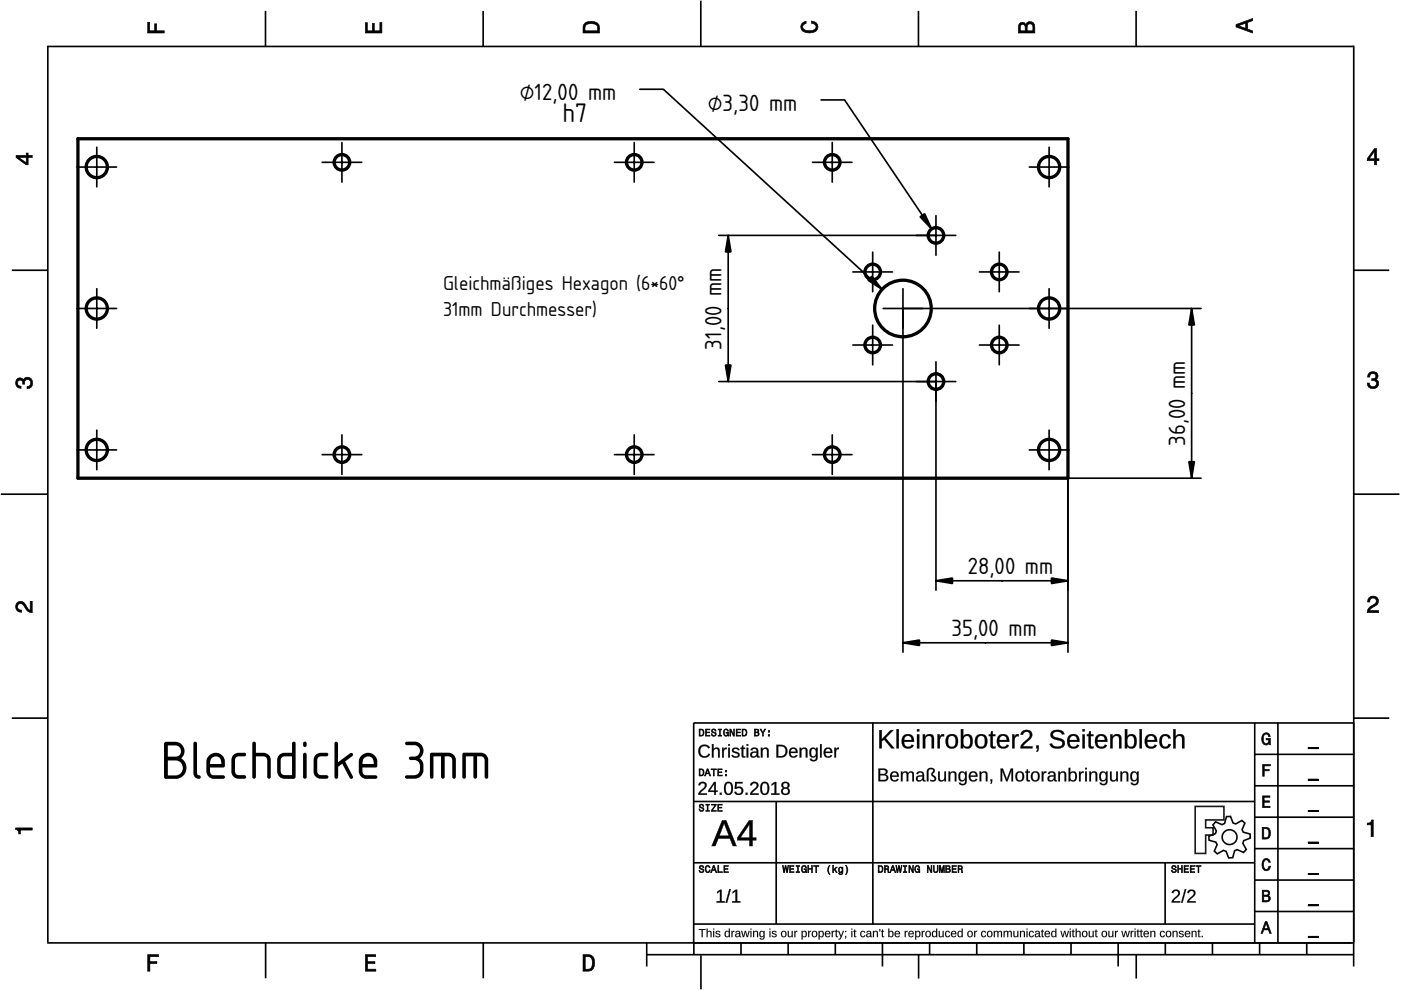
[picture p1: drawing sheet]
<svg xmlns="http://www.w3.org/2000/svg" width="297mm" height="210mm" viewBox="0 0 297 210" stroke-linecap="round" stroke-linejoin="round" font-family="sans-serif">
<defs><g id="words">
<text font-size="10.7" x="34" y="165.1">Blechdicke 3mm</text>
<text font-size="5.3" x="119.2" y="25.9">h7</text>
<g font-size="4.7">
<text x="110.2" y="21.2">⌀12,00 mm</text>
<text x="150.1" y="23.5">⌀3,30 mm</text>
<text x="153" y="74.1" transform="rotate(-90 153 74.1)">31,00 mm</text>
<text x="251.2" y="94.6" transform="rotate(-90 251.2 94.6)">36,00 mm</text>
<text x="205.2" y="121.7">28,00 mm</text>
<text x="201.7" y="134.9">35,00 mm</text>
</g>
<g font-size="4">
<text x="93.9" y="61.6">Gleichmäßiges Hexagon (6*60°</text>
<text x="93.9" y="66.9">31mm Durchmesser)</text>
</g>
</g></defs>
<g fill="none" stroke="#000" stroke-width=".35">
<path d="M10.1 9.7v190.1M10.1 9.9h277M56.3 2.3v7.5M102.4 2.3v7.5M148.6 .1v9.8M194.7 2.3v7.5M240.9 2.3v7.5M287 9.7v195.2M2.5 57.3h7.5M287.1 57.3h7.4M.2 104.8h10M287 104.8h9.7"/>
<path d="M2.5 152.3h7.5M147 153.3h140.1M147.1 153.3v49.1M185.1 153.2v42.8M266 159.9h21M266 153.3v46.7M270.9 153.3v46.7M287.1 152.3h7.4M147 169.9h119M164.6 169.9v26M266 179.9h21M266 173.3h21"/>
<path d="M266 166.6h21M10 199.9h277.1M56.3 199.9v7.5M102.5 199.9v7.5M137.1 199.9v5M147 195.9h119M147 182.9h119M157.1 199.9v2.5M167.1 199.9v2.5M177.1 199.9v2.5M187.1 199.9v5M197.1 199.9v2.5"/>
<path d="M207.1 199.9v2.5M217.1 199.9v2.5M227.1 199.9v2.5M237.1 199.9v5M247 182.9v13M247.1 199.9v2.5M257.1 199.9v2.5M266 193.3h21M266 186.6h21M267.1 199.9v2.5M277.1 199.9v2.5M137.1 202.4h150"/>
<path d="M148.6 202.6v7.2M194.8 202.4v5.1M240.9 202.4v5.1"/>
</g>
<g fill="#000">
<path d="M31.3 4.7h.4v1.8h1.1v-1.4h.4v1.4h1.6v.5h-3.5z" fill-rule="evenodd"/>
<path d="M77.5 4.8h.4v1.7h1v-1.5h.5v1.5h1.1v-1.7h.5v2.2h-3.5z" fill-rule="evenodd"/>
<path d="M124.1 4.9a2.19 2.19 0 0 0-.5 2.1h3.5v-1.2a1.42 1.42 0 0 0-1.7-1.3zM124.3 5.2a2.14 2.14 0 0 1 2.3 .3l.1 1h-2.7l.1-1z" fill-rule="evenodd"/>
<path d="M170.1 4.9l.8-.4v.5a.7 .7 0 0 0-.7 .5 .7 .7 0 0 0 .3 .8 1.69 1.69 0 0 0 2.5-.6 .9 .9 0 0 0-.9-.8v-.5a1.24 1.24 0 0 1 1.3 1.1 1.24 1.24 0 0 1-1 1.4 2.22 2.22 0 0 1-2.5-.7l-.1-.5z" fill-rule="evenodd"/>
<path d="M216.1 5l-.2 .8v1.2h3.5v-1.3a.98 .98 0 0 0-.7-1.1 .98 .98 0 0 0-1.2 .6 .84 .84 0 0 0-1.4-.2zM216.4 5.3a.54 .54 0 0 1 .7-.1 .54 .54 0 0 1 .3 .6v.7h-1.1zM217.9 5.2a.62 .62 0 0 1 .7-.1 .62 .62 0 0 1 .4 .6v.8h-1.2z" fill-rule="evenodd"/>
<path d="M262.1 5.2v.5l3.5 1.3v-.5l-1.1-.3v-1.4l1.1-.4v-.5zM262.6 5.5l1.5-.6v1.1z" fill-rule="evenodd"/>
<path d="M3.4 32.9v.5l2.1 1.5h.5v-1.5h.8v-.5h-.8v-.5h-.4v.5zM4 33.4h1.6v1.1z" fill-rule="evenodd"/>
<path d="M291.4 31.5l-1.5 2.1v.5h1.5v.8h.5v-.8h.5v-.4h-.5v-2.2zM291.4 32.1v1.6h-1.1z" fill-rule="evenodd"/>
<path d="M3.6 80.4a.86 .86 0 0 1 1.4 .1 1.06 1.06 0 0 1 1.2-.5 1.06 1.06 0 0 1 .7 1.2 1.1 1.1 0 0 1-1.2 1.2v-.4a.71 .71 0 0 0 .8-1 .71 .71 0 0 0-1.3-.1v.6h-.4a.61 .61 0 0 0-.3-.8 .61 .61 0 0 0-.8 .2 .61 .61 0 0 0 .2 .8l.6 .2v.4a1.15 1.15 0 0 1-1.2-.6 1.15 1.15 0 0 1 .3-1.3z" fill-rule="evenodd"/>
<path d="M290.3 79.1a1.08 1.08 0 0 1 1.3-.2 1.08 1.08 0 0 1 .5 1.3l-.4 .2a1.06 1.06 0 0 1 .6 1.3 1.06 1.06 0 0 1-1.2 .7 1.1 1.1 0 0 1-1.2-1.2h.4a.71 .71 0 0 0 1 .8 .71 .71 0 0 0 .1-1.3h-.6v-.4a.61 .61 0 0 0 .8-.3 .61 .61 0 0 0-.2-.8 .61 .61 0 0 0-.8 .2l-.2 .5h-.4z" fill-rule="evenodd"/>
<path d="M3.6 127.8a1.22 1.22 0 0 1 2 .7l.4 .6 .4 .3v-1.9h.4v2.4a1.8 1.8 0 0 1-1.7-1.4 .71 .71 0 0 0-.9-.5 .71 .71 0 0 0-.5 .8 .71 .71 0 0 0 .9 .6v.4a1.18 1.18 0 0 1-1.2-.6 1.18 1.18 0 0 1 .2-1.4z" fill-rule="evenodd"/>
<path d="M290.3 126.7a1.18 1.18 0 0 1 1.9 .3 1.18 1.18 0 0 1-1 1.7l-.5 .3-.3 .5h1.9v.4h-2.4a1.8 1.8 0 0 1 1.4-1.7 .71 .71 0 0 0 .5-.9 .71 .71 0 0 0-.9-.5 .71 .71 0 0 0-.5 .8h-.4z" fill-rule="evenodd"/>
<path d="M148.2 154.6v1.5h.5a.77 .77 0 0 0 .6-.8 .77 .77 0 0 0-.6-.7zM148.4 154.8a.58 .58 0 0 1 .7 .5 .58 .58 0 0 1-.7 .6zM149.6 154.6v1.5h.9v-.2h-.7v-.5h.6v-.2h-.6v-.4h.7v-.2zM151 154.7a.53 .53 0 0 0 0 .6 .53 .53 0 0 0 .6 .2 .32 .32 0 0 1-.3 .5 .32 .32 0 0 1-.3-.4h-.2a.5 .5 0 0 0 .7 .5 .5 .5 0 0 0 .1-.8l-.4-.1a.28 .28 0 0 1-.1-.4 .28 .28 0 0 1 .4-.1 .28 .28 0 0 1 .1 .3h.2a.51 .51 0 0 0-.3-.4 .51 .51 0 0 0-.5 .1zM152.3 154.6v.2h.2v1.1h-.2v.2h.7v-.2h-.3v-1.1h.3v-.2zM153.5 154.7a.81 .81 0 0 0 .5 1.4l.3-.2 .2 .2v-.8h-.6v.1h.4l-.2 .5a.6 .6 0 0 1-.5-.6 .6 .6 0 0 1 .4-.6l.2 .3h.2l-.1-.3a.53 .53 0 0 0-.8 0zM154.7 154.6v1.5h.2v-1.3l.6 1.3h.2v-1.5h-.2v1.2l-.5-1.2zM156.1 154.6v1.5h.9v-.2h-.7v-.5h.6v-.2h-.6v-.4h.7v-.2zM157.3 154.6v1.5h.5a.77 .77 0 0 0 .6-.8 .77 .77 0 0 0-.6-.7zM157.5 154.8a.58 .58 0 0 1 .7 .5 .58 .58 0 0 1-.7 .6zM159.9 154.6v1.5h.6a.42 .42 0 0 0 .5-.3 .42 .42 0 0 0-.3-.5l.2-.2-.1-.4zM160.1 154.8h.3a.23 .23 0 0 1 .3 .2 .23 .23 0 0 1-.3 .2h-.3zM160.1 155.4h.4a.26 .26 0 0 1 .3 .2 .26 .26 0 0 1-.3 .3h-.4zM161.1 154.6l.5 .9v.6h.2v-.6l.5-.9h-.2l-.4 .7-.3-.7zM162.9 155.8v.3h.3v-.3zM162.9 154.9v.3h.3v-.3z" fill-rule="evenodd"/>
<path d="M267.8 155.7a.85 .85 0 0 1 .9-.3 .85 .85 0 0 1 .6 .8h-.3l-.1-.3a.49 .49 0 0 0-.4-.3 .49 .49 0 0 0-.5 .3 1.2 1.2 0 0 0 .4 1.8 .66 .66 0 0 0 .6-.8h-.6v-.3h.9v1.3h-.1l-.1-.3-.3 .3a.85 .85 0 0 1-1.2-.7v-1.1z" fill-rule="evenodd"/>
<path d="M3.3 175.5h3.5v.5h-2.5v.8h-.3a.77 .77 0 0 0-.7-.9z" fill-rule="evenodd"/>
<path d="M148.4 170.6a.53 .53 0 0 0 0 .6 .53 .53 0 0 0 .6 .2 .32 .32 0 0 1-.3 .5 .32 .32 0 0 1-.3-.4h-.2a.5 .5 0 0 0 .7 .6 .5 .5 0 0 0 .1-.9l-.4-.1a.28 .28 0 0 1-.1-.4 .28 .28 0 0 1 .4-.1 .28 .28 0 0 1 .1 .4h.2a.51 .51 0 0 0-.3-.5 .51 .51 0 0 0-.5 .1zM149.7 170.5v.2h.2v1.1h-.2v.2h.7v-.2h-.3v-1.1h.3v-.2zM150.8 170.5v.2h.8l-.8 1.3h1.1v-.2h-.9l.9-1.3zM152.2 170.5v1.5h.9v-.2h-.7v-.5h.6v-.2h-.6v-.4h.7v-.2z" fill-rule="evenodd"/>
<path d="M148.2 163v1.5h.5a.77 .77 0 0 0 .6-.7 .77 .77 0 0 0-.6-.8zM148.4 163.2a.57 .57 0 0 1 .7 .6 .57 .57 0 0 1-.7 .5zM149.9 163l-.5 1.5h.2l.1-.4h.6l.2 .4h.2l-.6-1.5zM150 163.2l.3 .7h-.5zM150.8 163v.2h.4v1.3h.2v-1.3h.5v-.2zM152.2 163v1.5h.9v-.2h-.7v-.5h.6v-.2h-.6v-.4h.7v-.2zM153.8 164.2v.3h.3v-.3zM153.8 163.4v.3h.3v-.3z" fill-rule="evenodd"/>
<path d="M267.7 168.7h1.5v.3h-1.2v.8h1.1v.3h-1.1v.8h1.3v.3h-1.6z" fill-rule="evenodd"/>
<path d="M267.7 162.1h1.6v.3h-1.3v.7h1.1v.3h-1.1v1.2h-.3z" fill-rule="evenodd"/>
<path d="M267.6 175.4v2.5h.8a1.37 1.37 0 0 0 .7-2.2 1.56 1.56 0 0 0-1.5-.3zM267.9 175.7a.98 .98 0 0 1 1.2 .7 .98 .98 0 0 1-.7 1.2h-.5z" fill-rule="evenodd"/>
<path d="M289.9 174.5a.77 .77 0 0 0 .9-.6h.4v3.5h-.5v-2.5h-.8z" fill-rule="evenodd"/>
<path d="M148.4 183.6a.53 .53 0 0 0 0 .6 .53 .53 0 0 0 .6 .2 .32 .32 0 0 1-.3 .5 .32 .32 0 0 1-.3-.4h-.2a.5 .5 0 0 0 .7 .6 .5 .5 0 0 0 .1-.9l-.4-.1a.28 .28 0 0 1-.1-.4 .28 .28 0 0 1 .4-.1 .28 .28 0 0 1 .1 .4h.2a.51 .51 0 0 0-.3-.5 .51 .51 0 0 0-.5 .1zM149.6 183.7l-.1 .2a.67 .67 0 0 0 .1 .9 .67 .67 0 0 0 .8 .1l.2-.4h-.2l-.2 .3a.6 .6 0 0 1-.5-.5 .6 .6 0 0 1 .4-.6l.3 .3h.2l-.2-.4a.5 .5 0 0 0-.8 .1zM151.2 183.5l-.5 1.5h.2l.1-.4h.6l.2 .4h.2l-.6-1.5zM151.3 183.7l.3 .7h-.5zM152.2 183.5v1.5h1v-.2h-.8v-1.3zM153.5 183.5v1.5h.9v-.2h-.7v-.5h.6v-.2h-.6v-.4h.7v-.2z" fill-rule="evenodd"/>
<path d="M165.9 183.5l.3 1.5h.1l.3-1.3 .2 1.3h.2l.2-1.5h-.1l-.2 1.3-.2-1.3h-.2l-.2 1.3-.2-1.3zM167.4 183.5v1.5h1v-.2h-.8v-.5h.7v-.2h-.7v-.4h.7v-.2zM168.8 183.5v.2h.3v1.1h-.3v.2h.7v-.2h-.2v-1.1h.2v-.2zM170.1 183.7a.82 .82 0 0 0 .5 1.3l.3-.2 .1 .2v-.8h-.5v.2h.3l-.2 .4a.6 .6 0 0 1-.5-.5 .6 .6 0 0 1 .5-.6l.2 .3h.2l-.2-.4a.53 .53 0 0 0-.7 .1zM171.3 183.5v1.5h.2v-.7h.6v.7h.2v-1.5h-.2v.6h-.6v-.6zM172.5 183.5v.2h.5v1.3h.2v-1.3h.4v-.2zM175.8 183.5a1.35 1.35 0 0 0 .2 1.9 1.84 1.84 0 0 1 0-1.9zM176.5 183.5v1.5h.2v-.4l.2-.2 .4 .6h.2l-.4-.7 .4-.5h-.2l-.6 .6v-.9zM177.9 184a.59 .59 0 0 0-.2 .7 .59 .59 0 0 0 .7 .3l.1-.2a.31 .31 0 0 1-.1 .5 .31 .31 0 0 1-.4-.2h-.2a.47 .47 0 0 0 .5 .4 .47 .47 0 0 0 .4-.5v-1.2h-.2v.2l-.3-.2zM178 184.1l.1-.1a.42 .42 0 0 1 .4 .4 .42 .42 0 0 1-.4 .5l-.1-.3zM179.3 183.5a1.85 1.85 0 0 1 0 1.9 1.22 1.22 0 0 0 0-1.9z" fill-rule="evenodd"/>
<path d="M186.2 183.5v1.5h.5a.77 .77 0 0 0 .6-.7 .77 .77 0 0 0-.6-.8zM186.4 183.7a.58 .58 0 0 1 .6 .6 .58 .58 0 0 1-.6 .5zM187.5 183.5v1.5h.2v-.6a.45 .45 0 0 1 .5 .1 .45 .45 0 0 1 .1 .5h.2l-.2-.7a.42 .42 0 0 0 .1-.5 .42 .42 0 0 0-.4-.3zM187.7 183.7h.2a.26 .26 0 0 1 .4 .3 .26 .26 0 0 1-.4 .2h-.2zM189.2 183.5l-.6 1.5h.2l.2-.4h.6l.1 .4h.2l-.5-1.5zM189.3 183.7l.2 .7h-.4zM189.9 183.5l.3 1.5h.2l.2-1.3 .2 1.3h.2l.3-1.5h-.2l-.2 1.3-.2-1.3h-.2l-.2 1.3-.2-1.3zM191.5 183.5v.2h.3v1.1h-.3v.2h.8v-.2h-.3v-1.1h.3v-.2zM192.7 183.5v1.5h.2v-1.2l.5 1.2h.3v-1.5h-.2v1.2l-.6-1.2zM194.1 183.7a.81 .81 0 0 0 .5 1.3l.3-.2 .1 .2v-.8h-.5v.2h.3l-.2 .4a.6 .6 0 0 1-.5-.5 .6 .6 0 0 1 .5-.6l.2 .3h.2l-.2-.4a.53 .53 0 0 0-.7 .1zM196.6 183.5v1.5h.2v-1.2l.6 1.2h.2v-1.5h-.2v1.2l-.6-1.2zM197.9 183.5v.9a.52 .52 0 0 0 .5 .6 .52 .52 0 0 0 .5-.6v-.9h-.2v.9a.33 .33 0 0 1-.3 .5 .33 .33 0 0 1-.3-.5v-.9zM199.2 183.5v1.5h.1v-1.4l.3 1.4h.2l.3-1.4v1.4h.1v-1.5h-.2l-.3 1.3-.3-1.3zM200.5 183.5v1.5h.6a.42 .42 0 0 0 .4-.3 .42 .42 0 0 0-.2-.5l.2-.2-.1-.4zM200.7 183.7h.3a.23 .23 0 0 1 .3 .2 .23 .23 0 0 1-.3 .2h-.3zM200.7 184.3h.3a.26 .26 0 0 1 .3 .3 .26 .26 0 0 1-.3 .2h-.3zM201.8 183.5v1.5h1v-.2h-.8v-.5h.7v-.2h-.7v-.4h.8v-.2zM203.1 183.5v1.5h.2v-.6a.45 .45 0 0 1 .5 .1 .45 .45 0 0 1 .1 .5h.2l-.2-.7a.42 .42 0 0 0 .1-.5 .42 .42 0 0 0-.4-.3zM203.3 183.7h.3a.26 .26 0 0 1 .3 .3 .26 .26 0 0 1-.4 .2h-.2z" fill-rule="evenodd"/>
<path d="M248.5 183.6a.53 .53 0 0 0 0 .6 .53 .53 0 0 0 .6 .2 .32 .32 0 0 1-.2 .5 .32 .32 0 0 1-.3-.4h-.2a.5 .5 0 0 0 .6 .6 .5 .5 0 0 0 .2-.9l-.4-.1a.28 .28 0 0 1-.1-.4 .28 .28 0 0 1 .3-.1 .28 .28 0 0 1 .2 .4h.2a.51 .51 0 0 0-.3-.5 .51 .51 0 0 0-.6 .1zM249.7 183.5v1.5h.2v-.7h.6v.7h.2v-1.5h-.2v.6h-.6v-.6zM251 183.5v1.5h1v-.2h-.8v-.5h.7v-.2h-.7v-.4h.8v-.2zM252.3 183.5v1.5h1v-.2h-.8v-.5h.7v-.2h-.7v-.4h.8v-.2zM253.5 183.5v.2h.5v1.3h.2v-1.3h.5v-.2z" fill-rule="evenodd"/>
<path d="M268.3 195.4l-1 2.5h.4l.2-.7h1l.3 .7h.3l-.9-2.5zM268.4 195.8l.4 1.1h-.7z" fill-rule="evenodd"/>
<path d="M267.6 188.7v2.5h1a.7 .7 0 0 0 .7-.5 .7 .7 0 0 0-.4-.8 .61 .61 0 0 0 .3-.8 .61 .61 0 0 0-.7-.4zM267.9 189h.6a.38 .38 0 0 1 .4 .4 .38 .38 0 0 1-.5 .4h-.5zM267.9 190.1h.6a.44 .44 0 0 1 .5 .4 .44 .44 0 0 1-.5 .4h-.6z" fill-rule="evenodd"/>
<path d="M267.8 182.3a.85 .85 0 0 1 .9-.3 .85 .85 0 0 1 .6 .8h-.3l-.1-.2a.47 .47 0 0 0-.4-.3 .47 .47 0 0 0-.4 .3 1.21 1.21 0 0 0 .4 1.7 .64 .64 0 0 0 .5-.7h.4a.89 .89 0 0 1-.8 1 .89 .89 0 0 1-1-.7v-1.1z" fill-rule="evenodd"/>
<path d="M31.3 202.4h2.3v.4h-1.8v1.1h1.5v.4h-1.5v1.6h-.5z" fill-rule="evenodd"/>
<path d="M77.5 202.4h2.1v.4h-1.7v1.1h1.6v.4h-1.6v1.2h1.8v.4h-2.2z" fill-rule="evenodd"/>
<path d="M123.6 202.4v3.5h1.2a1.42 1.42 0 0 0 1.3-1.7 1.38 1.38 0 0 0-1.3-1.8zM124.1 202.8l1 .1a1.89 1.89 0 0 1 0 2.5l-1 .1z" fill-rule="evenodd"/>
</g>
<g fill="#000">
<path d="M31.3 4.7v2.3h3.5v-.5l-1.7 .1 .1-1.5h-.4l.1 1.5h-1.2v-1.9zM31.3 4.7h.5l-.1 1.8h1.1l-.1-1.5h.6l-.1 1.5h1.7v.6h-3.6z"/>
<path d="M77.5 4.8v2.2h3.5v-2.2h-.5l.1 1.8h-1.3v-1.6h-.4l.1 1.6h-1.2l.1-1.8zM77.4 4.8h.6l-.1 1.7h1v-1.6h.5v1.6h1.1v-1.8h.5v2.4h-3.6z"/>
<path d="M124.1 4.9l-.5 .6v1.5h3.5l-.1-1.7-.3-.4-1.3-.4zM124 4.8l.6-.3h.8l.7 .1 .6 .2 .4 .5 .1 1.8h-3.7l.1-1.6zM124.3 5.2l1.1-.2 1 .2 .3 .3 .1 1.1h-2.8v-1.1zM124.3 5.2l-.2 .3-.1 1h2.7l-.1-1-.2-.3-1-.2z"/>
<path d="M170.1 4.9l-.3 .8 .1 .5 .3 .4 .6 .3h1.6l.6-.3 .3-.4 .2-.5-.1-.5-.8-.6-.5-.2v.5l.7 .2 .3 .6-.1 .4-.8 .4h-1.2l-.5-.2-.3-.2v-.7l.4-.4h.3v-.5zM170 4.9l1-.5v.6l-.4 .1-.4 .4 .1 .5 .7 .5h1.2l.5-.2 .3-.6-.2-.5-.8-.2v-.6l.7 .1 .7 .7 .1 .5-.1 .6-.4 .4-.6 .3h-1.6l-.6-.3-.4-.4-.1-.6z"/>
<path d="M216.1 5l-.2 .8v1.2h3.5l-.1-1.8-.5-.6h-.4l-.6 .1-.3 .6-.5-.5h-.6zM216.1 4.9l.3-.2h.6l.5 .5 .1-.3 .4-.3h.8l.6 .6 .1 1.9h-3.7v-1.4zM216.4 5.3l.4-.2 .5 .2 .1 1.3h-1.1zM216.4 5.3l-.1 1.2h1.1l-.2-1.1-.4-.2zM217.9 5.2l.5-.2 .5 .2 .2 1.4h-1.4zM217.9 5.2l-.1 1.3h1.2l-.2-1.3-.4-.1z"/>
<path d="M262.1 5.2v.5l3.5 1.3v-.5l-1.1-.3v-1.5l1.1-.3v-.5zM262 5.2l3.6-1.4v.6l-1.1 .4v1.4l1.1 .3v.6l-3.6-1.3zM262.4 5.5l1.8-.7v1.3zM262.6 5.4l1.5 .6v-1.1l-1.5 .6z"/>
<path d="M3.4 32.9v.5l2.1 1.5h.5l-.1-1.6 .9 .1v-.5l-.9 .1 .1-.6h-.4v.6zM3.3 32.9h2.3l-.1-.5h.5v.5h.9v.6l-.9-.1v1.6h-.5l-2.2-1.6zM3.8 33.3h1.8v1.3zM4 33.3l1.6 1.2v-1.1l-1.6 .1z"/>
<path d="M291.4 31.5l-1.5 2.1v.5l1.6-.1-.1 .9h.5l-.1-.9 .6 .1v-.4h-.6l.1-2.2zM291.4 31.4h.5v2.3l.5-.1v.5h-.5v.9h-.6l.1-.9h-1.6v-.5zM291.5 31.9v1.8h-1.3zM291.3 32.1h.2l-1.1 1.6-.1-.1 1.1 .1z"/>
<path d="M3.6 80.4l-.3 .8 .1 .5 .6 .6h.5v-.4l-.6-.1-.2-.6 .1-.5 .5-.2 .4 .2 .1 .8h.4v-.6l.3-.5 .6 .1 .3 .1 .1 .3v.6l-.4 .5h-.4v.4l.6-.1 .5-.6v-1l-.5-.6-.8-.1-.4 .3-.1 .4-.3-.5-.5-.1zM3.5 80.3l.8-.3 .4 .2 .3 .3v-.2l.5-.4 .8 .1 .6 .7v1l-.6 .7-.6 .1v-.6h.4l.4-.4-.2-.8-.7-.2-.4 .4 .1 .6h-.6v-.7l-.4-.2-.4 .2-.2 .4 .2 .5 .6 .1v.6l-.6-.1-.6-.6-.1-.5z"/>
<path d="M290.3 79.1l-.3 .8h.4v-.3l.4-.4 .8 .1 .1 .7-.4 .3h-.5v.4l.9 .1 .2 .5-.2 .6-.3 .1h-.7l-.2-.2-.2-.6h-.4l.1 .5 .6 .6h1l.4-.2 .3-.8-.1-.5-.6-.4 .5-.2v-.9l-.6-.4-.4-.1zM290.2 79l.9-.3 .8 .3 .3 .3-.1 .9-.4 .2 .5 .3 .2 .6-.4 .9-.4 .2h-1.1l-.6-.6-.1-.6h.6l.1 .6 .6 .2 .5-.2 .2-.5-.2-.5-.5-.1-.3 .1v-.6l.5 .1 .4-.3-.2-.7h-.7l-.4 .3 .1 .4h-.6l.1-.6z"/>
<path d="M3.6 127.8l-.3 .8 .3 .9 1 .3v-.4l-.7-.2-.2-.5 .2-.6 .4-.2 .7 .3 .9 1.4 .9 .3v-2.4h-.4l.1 2-.6-.4-.9-1.4-.6-.2zM3.5 127.8l.8-.4 .7 .2 1 1.5 .4 .3-.1-2h.6v2.6l-1-.3-1-1.4-.6-.3-.4 .2-.2 .5 .2 .5 .7 .1v.6l-.6-.1-.4-.3-.4-.9z"/>
<path d="M290.3 126.7l-.3 .9h.4l.1-.6 .6-.3 .6 .2 .2 .5-.3 .7-1.5 .9-.2 .9h2.4v-.4h-2l.3-.5 1.3-.7 .4-.9-.1-.4-.6-.6-1 .1zM290.2 126.6l.9-.3 .9 .3 .3 .4v.4l-.2 .7-1.4 .9-.3 .5 1.9-.1v.6h-2.5l.3-1.1 1.4-.9 .3-.6-.2-.4-.5-.2-.5 .2-.1 .7h-.6l.1-.7z"/>
<path d="M148.2 154.6v1.5l.8-.1 .2-.4v-.7l-.3-.3zM148.2 154.5h.7l.4 .3v.9l-.3 .4h-.8zM148.4 154.7l.6 .1 .1 .8-.2 .3-.5 .1zM148.4 154.8v1.1h.5l.1-.3v-.7zM149.6 154.6v1.5h.9v-.2l-.8 .1v-.7h.7v-.1l-.7 .1v-.6l.8 .1v-.2zM149.5 154.5h1.1v.3h-.8v.4l.7-.1v.4l-.7-.1v.5l.8-.1v.3h-1.1zM151 154.7l-.2 .3 .1 .3 .7 .1 .1 .3-.2 .3-.5-.1v-.3h-.2v.2l.3 .3h.5l.2-.3v-.3l-.7-.3-.1-.3 .2-.2h.4v.3h.2v-.2l-.3-.2zM150.9 154.6l.7-.1 .3 .3v.3h-.3l-.1-.3-.2-.1-.3 .3 .1 .1 .8 .3v.5l-.3 .2h-.5l-.3-.3-.1-.3h.3l.1 .3 .2 .1 .4-.2-.9-.5zM152.3 154.6v.2l.3-.1v1.3l-.3-.1v.2h.7v-.2l-.3 .1v-1.3l.3 .1v-.2zM152.2 154.5h.9v.3h-.4v1.1l.4-.1v.3h-.9v-.3h.3v-1h-.3zM153.5 154.7l-.1 .6 .1 .6 .5 .2 .4-.4 .1 .4v-.8h-.6v.1h.4l-.2 .6-.4-.1-.2-.3 .1-.8 .5-.1 .1 .3h.2l-.1-.3-.4-.2zM153.5 154.7l.4-.2 .4 .1 .2 .5h-.3l-.1-.3-.3-.1-.2 .4v.5l.2 .3h.3l.2-.5-.4 .1v-.3h.6v.9h-.2v-.2l-.4 .3-.4-.3-.2-.6zM154.7 154.6v1.5h.2v-1.3h.1l.5 1.3h.2v-1.5h-.2l.1 1.2h-.1l-.5-1.2zM154.7 154.5h.3l.5 1.3v-1.3h.3v1.6h-.4l-.5-1.3 .1 1.3h-.3zM156.1 154.6v1.5h.9v-.2l-.8 .1v-.7h.7v-.1l-.7 .1v-.6l.8 .1v-.2zM156 154.5h1.1v.3h-.8v.4l.7-.1v.4l-.7-.1v.5l.8-.1v.3h-1.1zM157.3 154.6v1.5l.8-.1 .2-.4v-.7l-.3-.3zM157.3 154.5h.7l.4 .3v.9l-.3 .4h-.8zM157.5 154.7l.6 .1 .1 .8-.2 .3-.5 .1zM157.5 154.8v1.1h.5l.2-.3-.1-.7zM159.9 154.6v1.5l.8-.1 .2-.2 .1-.3-.4-.2 .3-.2v-.3l-.2-.2zM159.9 154.5h.8l.2 .3v.4l-.2 .1 .3 .2-.1 .5-1 .1zM160.1 154.7h.5a.28 .28 0 0 1 .2 .3 .28 .28 0 0 1-.2 .2l-.5 .1zM160.1 154.8v.4l.6-.1-.1-.3zM160.1 155.3l.6 .1v.5l-.6 .1zM160.1 155.4v.5l.6-.1v-.4zM161.1 154.6l.6 .9-.1 .6h.2v-.6l.5-.9h-.2l-.4 .8-.3-.8zM161 154.5h.4l.3 .8 .4-.8h.3l-.6 1 .1 .6h-.3v-.6zM162.9 155.8v.3h.3v-.3zM162.8 155.7h.4v.4h-.4zM162.9 154.9v.3h.3v-.3zM162.8 154.8h.4v.5h-.4z"/>
<path d="M148.4 158.3a1.36 1.36 0 0 1 2.1 .2l-.3 .2a.98 .98 0 0 0-1.4-.4 .98 .98 0 0 0-.3 1.4 .93 .93 0 0 0 .8 .6 .93 .93 0 0 0 .9-.5l.3 .1a1.37 1.37 0 0 1-2 .4 1.37 1.37 0 0 1-.1-2zM150.9 157.8h.4v1.1a.69 .69 0 0 1 .8-.4 .69 .69 0 0 1 .5 .7v1.4h-.4v-1.3a.49 .49 0 0 0-.5-.5 .49 .49 0 0 0-.4 .6v1.2h-.4zM153.1 158.5h.3v.5l.3-.4 .4-.1-.1 .3a.52 .52 0 0 0-.5 .7v1.1h-.4zM154.4 157.8h.3v.3h-.3zM154.4 158.5h.3v2.1h-.3zM155.4 158.7a.93 .93 0 0 1 1.4 .3l-.3 .1-.3-.3a.42 .42 0 0 0-.4 0 .42 .42 0 0 0-.2 .4l.1 .1a.92 .92 0 0 1 1.1 1 .99 .99 0 0 1-1.7-.2h.3a.52 .52 0 0 0 .6 .4 .52 .52 0 0 0 .4-.6l-.5-.2a.59 .59 0 0 1-.6-.4 .59 .59 0 0 1 .1-.6zM157.4 158.1h.2v.4h.4v.3h-.4v1.3l.1 .2h.3v.3h-.3l-.4-.2-.1-1.6h-.2v-.3h.3zM158.3 157.8h.3v.3h-.3zM158.3 158.5h.3v2.1h-.3zM159.3 158.7a.88 .88 0 0 1 1.5 .5v1l.3 .2v.2h-.5l-.2-.4a.69 .69 0 0 1-.8 .5 .69 .69 0 0 1-.5-.9 .69 .69 0 0 1 .8-.4l.5-.1a.47 .47 0 0 0-.3-.5 .47 .47 0 0 0-.6 .3h-.3zM159.5 159.7a.45 .45 0 0 0 .2 .7 .45 .45 0 0 0 .6-.3l.1-.5zM161.3 158.5h.3l.1 .4a.69 .69 0 0 1 .7-.4 .69 .69 0 0 1 .6 .7v1.4h-.4v-1.3a.49 .49 0 0 0-.5-.5 .49 .49 0 0 0-.4 .6v1.2h-.4zM164.6 157.9h.9a1.34 1.34 0 0 1 1.4 1.3 1.34 1.34 0 0 1-1.3 1.4h-1zM165 158.2v2.1h.6a1.05 1.05 0 0 0 1-1.1 1.05 1.05 0 0 0-1.1-1zM167.6 158.7a.94 .94 0 0 1 1.1-.1 .94 .94 0 0 1 .4 1h-1.5a.6 .6 0 0 0 .4 .8 .6 .6 0 0 0 .8-.3l.3 .1a1.01 1.01 0 0 1-1.5 .3 1.01 1.01 0 0 1-.2-1.4zM167.8 158.9l-.2 .5h1.2a.56 .56 0 0 0-.3-.6 .56 .56 0 0 0-.7 .1zM169.5 158.5h.4v.4a.69 .69 0 0 1 .8-.4 .69 .69 0 0 1 .5 .7v1.4h-.4v-1.3a.49 .49 0 0 0-.5-.5 .49 .49 0 0 0-.4 .6v1.2h-.4zM171.9 158.7a.73 .73 0 0 1 1.1 .2v-.4h.4l-.1 2a.86 .86 0 0 1-.6 .9 .86 .86 0 0 1-1-.5h.3a.51 .51 0 0 0 .7 .2 .51 .51 0 0 0 .3-.5v-.4a.77 .77 0 0 1-1 .3 .77 .77 0 0 1-.4-.9zM172.2 158.9l-.2 .3a.73 .73 0 0 0 .6 1.2 .84 .84 0 0 0 .4-.9 .84 .84 0 0 0-.7-.7zM173.9 157.8h.3v2.8h-.3zM174.9 158.7a.94 .94 0 0 1 1.1-.1 .94 .94 0 0 1 .5 1h-1.5a.6 .6 0 0 0 .4 .8 .6 .6 0 0 0 .7-.3l.3 .1a1.01 1.01 0 0 1-1.4 .3 1.01 1.01 0 0 1-.3-1.4zM175.2 158.9l-.2 .5h1.1a.56 .56 0 0 0-.3-.6 .56 .56 0 0 0-.6 .1zM176.9 158.5h.3v.5l.3-.4 .4-.1-.1 .3a.52 .52 0 0 0-.6 .7v1.1h-.3z"/>
<path d="M148.4 158.2a1.38 1.38 0 0 1 2.1 .4l-.3 .1a.98 .98 0 0 0-1.5-.2 .98 .98 0 0 0 0 1.5 .98 .98 0 0 0 1.4-.1l.1-.2 .3 .2a1.37 1.37 0 0 1-1.9 .6 1.37 1.37 0 0 1-.4-2zM148.4 158.3a1.36 1.36 0 0 0 .1 2 1.36 1.36 0 0 0 2-.4l-.3-.1a1.01 1.01 0 0 1-1.4 .4 1.01 1.01 0 0 1-.3-1.4 .93 .93 0 0 1 .8-.6 .93 .93 0 0 1 .9 .5l.3-.2a1.35 1.35 0 0 0-2.1-.2zM150.9 157.8h.4v1.1a.7 .7 0 0 1 .8-.4 .7 .7 0 0 1 .5 .7v1.4h-.4v-1.3a.46 .46 0 0 0-.5-.5 .46 .46 0 0 0-.4 .6v1.2h-.4zM150.9 157.8v2.8h.4v-1.2a.52 .52 0 0 1 .4-.7 .52 .52 0 0 1 .6 .6l-.1 1.3h.4v-1.4a.7 .7 0 0 0-.6-.6 .7 .7 0 0 0-.8 .3l.1-1.1zM153.1 158.5h.4v.5l.2-.5h.4v.4h-.2a.5 .5 0 0 0-.4 .6v1.1h-.4zM153.1 158.5v2.1h.4l-.1-1.1a.51 .51 0 0 1 .1-.5 .51 .51 0 0 1 .6-.2v-.3a.58 .58 0 0 0-.7 .5v-.5zM154.4 157.8h.4v.3h-.4zM154.4 157.8v.3h.3v-.3zM154.4 158.5h.4v2.1h-.4zM154.4 158.5v2.1h.3v-2.1zM155.4 158.6a.9 .9 0 0 1 1.4 .4l-.3 .1a.46 .46 0 0 0-.5-.3 .46 .46 0 0 0-.4 .4 1.13 1.13 0 0 1 1.2 1 .98 .98 0 0 1-.9 .5 .98 .98 0 0 1-.8-.6l.3-.1a.55 .55 0 0 0 .5 .4 .55 .55 0 0 0 .5-.4l-.5-.3a.62 .62 0 0 1-.7-.4 .62 .62 0 0 1 .2-.7zM155.4 158.7a.61 .61 0 0 0-.1 .7 .61 .61 0 0 0 .7 .3 .39 .39 0 0 1 .5 .4 .39 .39 0 0 1-.5 .3l-.4-.1-.2-.2h-.3a.92 .92 0 0 0 .9 .5 .92 .92 0 0 0 .8-.6 1.54 1.54 0 0 0-1.3-.8v-.1a.52 .52 0 0 1 .5-.4 .52 .52 0 0 1 .5 .4l.3-.1a.9 .9 0 0 0-1.4-.3zM157.3 158.1h.3v.4h.4v.3h-.4v1.4l.4 .1v.3a.58 .58 0 0 1-.8-.4v-1.4h-.2v-.3h.3zM157.4 158.1l-.1 .5-.3-.1v.3h.3v1.6l.1 .2h.6v-.3l-.3 .1-.1-.3v-1.3h.4v-.3l-.4 .1v-.5zM158.3 157.8h.4v.3h-.4zM158.3 157.8v.3h.3v-.3zM158.3 158.5h.4v2.1h-.4zM158.3 158.5v2.1h.3v-2.1zM159.3 158.7a.91 .91 0 0 1 1.5 .5v1l.3 .1v.3h-.5l-.2-.4a.72 .72 0 0 1-.9 .5 .72 .72 0 0 1-.5-.9 .72 .72 0 0 1 .9-.5h.5a.45 .45 0 0 0-.3-.5 .45 .45 0 0 0-.6 .3h-.4zM159.3 158.8l-.1 .3h.3a.49 .49 0 0 1 .6-.3 .49 .49 0 0 1 .3 .6h-.5a.65 .65 0 0 0-.7 .5 .65 .65 0 0 0 .5 .8 .65 .65 0 0 0 .7-.5l.2 .3 .5 .1v-.2h-.3l-.1-.2v-1a.82 .82 0 0 0-.5-.7 .82 .82 0 0 0-.9 .3zM159.5 159.8a.42 .42 0 0 0 .2 .6 .42 .42 0 0 0 .6-.3l.1-.5zM159.5 159.7l.9-.1a.57 .57 0 0 1-.3 .7 .57 .57 0 0 1-.7-.3zM161.3 158.5h.4v.4a.7 .7 0 0 1 .8-.4 .7 .7 0 0 1 .5 .7v1.4h-.4v-1.3a.46 .46 0 0 0-.5-.5 .46 .46 0 0 0-.4 .6v1.2h-.4zM161.3 158.5v2.1h.4l-.1-1.2a.52 .52 0 0 1 .5-.7 .52 .52 0 0 1 .6 .6l-.1 1.3h.4l-.1-1.4a.7 .7 0 0 0-.5-.6 .7 .7 0 0 0-.8 .3v-.4zM164.6 157.9h.9a1.37 1.37 0 0 1 1.5 1.3 1.37 1.37 0 0 1-1.4 1.4h-1zM164.6 157.9v2.7h1a1.31 1.31 0 0 0 1.3-1.4 1.31 1.31 0 0 0-1.4-1.2zM165 158.2v2.1h.6a1.02 1.02 0 0 0 .9-1.1 1.02 1.02 0 0 0-1-1zM165 158.2a1.31 1.31 0 0 1 1.5 .6 1.1 1.1 0 0 1-.9 1.5h-.6zM167.5 158.7a.95 .95 0 0 1 1.2-.1 .95 .95 0 0 1 .4 1.1l-1.4-.1a.58 .58 0 0 0 .3 .7 .58 .58 0 0 0 .8-.3l.3 .1a1.03 1.03 0 0 1-1.5 .4 1.03 1.03 0 0 1-.3-1.4zM167.6 158.8a1.05 1.05 0 0 0-.2 1.4 1.05 1.05 0 0 0 1.4 .3l.3-.3-.3-.1a.62 .62 0 0 1-.8 .3 .62 .62 0 0 1-.4-.8h1.5a.91 .91 0 0 0-.4-1 .91 .91 0 0 0-1.1 .2zM167.9 158.9l-.3 .5h1.1a.53 .53 0 0 0-.2-.6 .53 .53 0 0 0-.6 .1zM167.8 158.9a.57 .57 0 0 1 .7-.1 .57 .57 0 0 1 .3 .6h-1.2zM169.5 158.5h.4v.4a.7 .7 0 0 1 .8-.4 .7 .7 0 0 1 .5 .7v1.4h-.4v-1.3a.46 .46 0 0 0-.5-.5 .46 .46 0 0 0-.4 .6v1.2h-.4zM169.5 158.5v2.1h.4v-1.2a.52 .52 0 0 1 .4-.7 .52 .52 0 0 1 .6 .6l-.1 1.3h.4v-1.4a.7 .7 0 0 0-.6-.6 .7 .7 0 0 0-.8 .3l.1-.4zM171.9 158.7a.72 .72 0 0 1 1.1 .2v-.4h.4v2a.89 .89 0 0 1-.7 .9 .89 .89 0 0 1-1-.5l.4-.1a.48 .48 0 0 0 .5 .3 .48 .48 0 0 0 .4-.5v-.4a.75 .75 0 0 1-.9 .4 .75 .75 0 0 1-.5-.9v-.6zM171.9 158.7l-.3 .6a.83 .83 0 0 0 .2 1 .83 .83 0 0 0 .9 .2l.3-.3a.6 .6 0 0 1-.1 .9 .6 .6 0 0 1-.9-.2h-.3a.84 .84 0 0 0 1 .5 .84 .84 0 0 0 .6-.9l.1-2h-.4v.4a.72 .72 0 0 0-1.1-.2zM172.2 158.9l-.2 .3a.71 .71 0 0 0 .6 1.1 .81 .81 0 0 0 .4-.8 .81 .81 0 0 0-.7-.7zM172.1 158.9a.66 .66 0 0 1 .8 .1 .66 .66 0 0 1 .1 .8 .57 .57 0 0 1-.7 .6 .57 .57 0 0 1-.4-.8zM173.8 157.8h.4v2.8h-.4zM173.9 157.8v2.8h.3v-2.8zM174.9 158.7a.95 .95 0 0 1 1.1-.1 .95 .95 0 0 1 .5 1.1l-1.5-.1a.58 .58 0 0 0 .4 .7 .58 .58 0 0 0 .7-.3l.3 .1a1.03 1.03 0 0 1-1.4 .4 1.03 1.03 0 0 1-.3-1.4zM174.9 158.8a1.05 1.05 0 0 0-.1 1.4 1.05 1.05 0 0 0 1.3 .3l.3-.3-.3-.1a.62 .62 0 0 1-.7 .3 .62 .62 0 0 1-.4-.8h1.4a.91 .91 0 0 0-.4-1 .91 .91 0 0 0-1.1 .2zM175.2 158.9l-.2 .5h1.1a.53 .53 0 0 0-.3-.6 .53 .53 0 0 0-.6 .1zM175.2 158.9a.57 .57 0 0 1 .6-.1 .57 .57 0 0 1 .3 .6h-1.1zM176.9 158.5h.3l.1 .5 .2-.5h.4v.4h-.2a.5 .5 0 0 0-.4 .6v1.1h-.4zM176.9 158.5v2.1h.3v-1.1a.51 .51 0 0 1 .1-.5 .51 .51 0 0 1 .6-.2v-.3a.58 .58 0 0 0-.7 .5v-.5z"/>
<path d="M186.4 154.8h.6v1.9l1.8-1.9h.7l-1.7 1.7 1.9 2.2h-.7l-1.5-1.9-.5 .4v1.5h-.6zM186.4 154.8v3.9h.6l-.1-1.5 .6-.4 1.5 1.9h.6l-1.9-2.2 1.7-1.7h-.6l-1.9 2 .1-2zM190 154.6h.6v4.1h-.6zM190.1 154.6v4.1h.5v-4.1zM191.5 156a1.36 1.36 0 0 1 1.7-.2 1.36 1.36 0 0 1 .6 1.5h-2.1a.84 .84 0 0 0 .5 1 .84 .84 0 0 0 1.1-.4l.5 .1a1.44 1.44 0 0 1-2 .6 1.44 1.44 0 0 1-.6-1.9zM191.6 156a1.81 1.81 0 0 0 .3 2.6 1.34 1.34 0 0 0 1.8-.6l-.4-.1a.75 .75 0 0 1-1 .5 .92 .92 0 0 1-.6-1.1h2.1a1.31 1.31 0 0 0-.6-1.5 1.31 1.31 0 0 0-1.6 .2zM192 156.2l-.3 .7h1.6a.77 .77 0 0 0-.4-.8 .77 .77 0 0 0-.9 .1zM192 156.2a.81 .81 0 0 1 .9-.1 .81 .81 0 0 1 .4 .8h-1.6zM194.4 154.6h.5v.5h-.5zM194.4 154.6v.5h.5v-.5zM194.4 155.7h.5v3h-.5zM194.4 155.7v3h.5v-3zM195.6 155.7h.5v.5a1 1 0 0 1 1.2-.5 1 1 0 0 1 .8 1v2h-.6v-1.9a.68 .68 0 0 0-.8-.7 .68 .68 0 0 0-.5 .8v1.8h-.6zM195.7 155.7v3h.5l-.1-1.8a.73 .73 0 0 1 .7-.9 .73 .73 0 0 1 .8 .8l-.1 1.9h.5v-2a1 1 0 0 0-.8-1 1 1 0 0 0-1.1 .5v-.5zM198.7 155.7h.6l-.1 .6a.69 .69 0 0 1 1-.6l-.1 .4a.7 .7 0 0 0-.7 .3 .7 .7 0 0 0-.1 .7v1.6h-.6zM198.8 155.7v3h.5l-.1-1.6a.73 .73 0 0 1 .2-.8 .73 .73 0 0 1 .8-.2v-.4a.78 .78 0 0 0-1 .6v-.6zM200.9 155.9a1.42 1.42 0 0 1 1.8 0 1.42 1.42 0 0 1 .4 1.6 1.35 1.35 0 0 1-1.5 1.2 1.35 1.35 0 0 1-1.1-1.5v-.6zM201 155.9a1.65 1.65 0 0 0 .4 2.7 1.39 1.39 0 0 0 1.5-.4 1.39 1.39 0 0 0 .2-1.5 1.26 1.26 0 0 0-2.1-.8zM201.2 156.3l-.1 .5a1.14 1.14 0 0 0 .7 1.5 1.24 1.24 0 0 0 .7-1.9 .76 .76 0 0 0-1.3-.1zM201.2 156.2a.87 .87 0 0 1 1.1-.1 .87 .87 0 0 1 .3 1.1 .89 .89 0 0 1-.8 1.2 .89 .89 0 0 1-.8-1.2zM203.7 154.6h.6l-.1 1.6a1.03 1.03 0 0 1 1.8-.2 2.17 2.17 0 0 1-.5 2.7 .97 .97 0 0 1-1.3-.5v.5h-.5zM203.7 154.6v4.1h.5v-.5a1.03 1.03 0 0 0 1.2 .5 1.03 1.03 0 0 0 .8-1v-.5a1.12 1.12 0 0 0-.6-1.4 1.12 1.12 0 0 0-1.4 .4v-1.6zM204.6 156.2l-.3 .8a.88 .88 0 0 0 .1 1 .88 .88 0 0 0 .9 .3 1.74 1.74 0 0 0 0-2.2zM204.5 156.2a.83 .83 0 0 1 1 0 .83 .83 0 0 1 .2 1 .82 .82 0 0 1-.2 1 .82 .82 0 0 1-1.1-.1l-.2-.5a1.78 1.78 0 0 1 .3-1.4zM207.2 155.9a1.42 1.42 0 0 1 1.7 0 1.42 1.42 0 0 1 .4 1.6 1.35 1.35 0 0 1-1.5 1.2 1.35 1.35 0 0 1-1.1-1.5v-.6zM207.2 155.9a1.65 1.65 0 0 0 .4 2.7 1.39 1.39 0 0 0 1.5-.4 1.39 1.39 0 0 0 .2-1.5 1.26 1.26 0 0 0-2.1-.8zM207.5 156.3l-.2 .5a1.14 1.14 0 0 0 .7 1.5 1.24 1.24 0 0 0 .7-1.9 .76 .76 0 0 0-1.2-.1zM207.4 156.2a.87 .87 0 0 1 1.1-.1 .87 .87 0 0 1 .3 1.1 .89 .89 0 0 1-.8 1.2 .89 .89 0 0 1-.8-1.2zM210.1 155h.4v.7h.6v.4h-.6v1.8a.39 .39 0 0 0 .6 .3v.5a.82 .82 0 0 1-1.1-.7v-1.9h-.4v-.4h.4zM210.2 155l-.2 .7h-.3v.4l.3-.1v2a.72 .72 0 0 0 1.1 .6v-.3a.43 .43 0 0 1-.6-.4v-1.9l.5 .1v-.4h-.5v-.7zM211.7 156a1.36 1.36 0 0 1 1.7-.2 1.36 1.36 0 0 1 .6 1.5h-2.1a.84 .84 0 0 0 .5 1 .84 .84 0 0 0 1.1-.4l.4 .1a1.44 1.44 0 0 1-1.9 .6 1.44 1.44 0 0 1-.6-1.9zM211.8 156a1.81 1.81 0 0 0 .3 2.6 1.34 1.34 0 0 0 1.8-.6l-.4-.1a.75 .75 0 0 1-1 .5 .92 .92 0 0 1-.6-1.1h2a1.31 1.31 0 0 0-.6-1.5 1.31 1.31 0 0 0-1.5 .2zM212.2 156.2l-.3 .7h1.5a.77 .77 0 0 0-.4-.8 .77 .77 0 0 0-.8 .1zM212.1 156.2a.81 .81 0 0 1 1-.1 .81 .81 0 0 1 .4 .8h-1.7zM214.6 155.7h.5v.6a.69 .69 0 0 1 .9-.6l-.1 .4a.7 .7 0 0 0-.7 .3 .7 .7 0 0 0-.1 .7v1.6h-.5zM214.6 155.7v3h.5v-1.6a.73 .73 0 0 1 .1-.8 .73 .73 0 0 1 .8-.2v-.4a.78 .78 0 0 0-.9 .6v-.6zM216.7 155a1.21 1.21 0 0 1 1.7-.1 1.21 1.21 0 0 1 .2 1.6l-1.7 1.7h2v.5h-2.6a3.4 3.4 0 0 1 1.7-2.2 .72 .72 0 0 0 0-1.2 .72 .72 0 0 0-1.1 .5h-.5zM216.8 155.1l-.4 .7h.5a.76 .76 0 0 1 1.1-.6 .76 .76 0 0 1 .1 1.3l-1.4 1.3-.3 .5v.4h2.5v-.5l-2 .1 1.1-1.2a1.22 1.22 0 0 0 .8-1.1 1.22 1.22 0 0 0-.7-1.1 1.54 1.54 0 0 0-1.3 .2zM219.7 158h.6l-.1 .9-.2 .5h-.4l.3-.7h-.2zM219.7 158.1v.6h.3l-.3 .7h.3l.2-1.3zM223 155.1a1.79 1.79 0 0 1 2.7 .6l-.5 .1a1.07 1.07 0 0 0-1-.6 1.07 1.07 0 0 0-.9 .6 1.59 1.59 0 0 0 1.5 .7 1.11 1.11 0 0 1 1 1.3 1.11 1.11 0 0 1-1.4 .9 1.59 1.59 0 0 1-1.9-1l.5-.1a1.28 1.28 0 0 0 2.2 .2 .94 .94 0 0 0-1.1-.9 1.11 1.11 0 0 1-1.2-.5 1.11 1.11 0 0 1 .1-1.3zM223 155.2a1.1 1.1 0 0 0 0 1.2 1.1 1.1 0 0 0 1.1 .5h.1a.78 .78 0 0 1 .9 .3 .78 .78 0 0 1 0 .9l-.7 .2a1.14 1.14 0 0 1-1.4-.7l-.5 .1a1.85 1.85 0 0 0 3.2 .2 1.22 1.22 0 0 0-1.4-1.4 .84 .84 0 0 1-1-1 1.21 1.21 0 0 1 1.9 .2l.5-.1a1.77 1.77 0 0 0-2.7-.4zM226.6 156a1.36 1.36 0 0 1 1.7-.2 1.36 1.36 0 0 1 .6 1.5h-2.1a.84 .84 0 0 0 .5 1 .84 .84 0 0 0 1.1-.4l.4 .1a1.44 1.44 0 0 1-1.9 .6 1.44 1.44 0 0 1-.6-1.9zM226.7 156a1.81 1.81 0 0 0 .3 2.6 1.34 1.34 0 0 0 1.8-.6l-.4-.1a.75 .75 0 0 1-1 .5 .92 .92 0 0 1-.6-1.1h2a1.31 1.31 0 0 0-.6-1.5 1.31 1.31 0 0 0-1.5 .2zM227.1 156.2l-.3 .7h1.5a.77 .77 0 0 0-.4-.8 .77 .77 0 0 0-.8 .1zM227 156.2a.81 .81 0 0 1 1-.1 .81 .81 0 0 1 .4 .8h-1.7zM229.5 154.6h.5v.5h-.5zM229.5 154.6v.5h.5v-.5zM229.5 155.7h.5v3h-.5zM229.5 155.7v3h.5v-3zM230.9 155h.4v.7h.6v.4h-.6v1.8a.39 .39 0 0 0 .6 .3v.5a.82 .82 0 0 1-1.1-.7v-1.9h-.4v-.4h.4zM231 155l-.2 .7h-.4v.4l.4-.1v2a.72 .72 0 0 0 1.1 .6v-.3a.43 .43 0 0 1-.6-.4v-1.9l.5 .1v-.4h-.5v-.7zM232.5 156a1.36 1.36 0 0 1 1.7-.2 1.36 1.36 0 0 1 .6 1.5h-2.1a.84 .84 0 0 0 .5 1 .84 .84 0 0 0 1.1-.4l.4 .1a1.44 1.44 0 0 1-1.9 .6 1.44 1.44 0 0 1-.6-1.9zM232.6 156a1.81 1.81 0 0 0 .3 2.6 1.34 1.34 0 0 0 1.8-.6l-.4-.1a.75 .75 0 0 1-1 .5 .92 .92 0 0 1-.6-1.1h2a1.31 1.31 0 0 0-.6-1.5 1.31 1.31 0 0 0-1.5 .2zM233 156.2l-.3 .7h1.5a.77 .77 0 0 0-.4-.8 .77 .77 0 0 0-.8 .1zM232.9 156.2a.81 .81 0 0 1 1-.1 .81 .81 0 0 1 .4 .8h-1.7zM235.4 155.7h.5v.5a1 1 0 0 1 1.1-.5 1 1 0 0 1 .8 1v2h-.6v-1.9a.68 .68 0 0 0-.7-.7 .68 .68 0 0 0-.6 .8v1.8h-.5zM235.4 155.7v3h.5v-1.8a.73 .73 0 0 1 .6-.9 .73 .73 0 0 1 .8 .8v1.9h.5l-.1-2a1 1 0 0 0-.7-1 1 1 0 0 0-1.2 .5l.1-.5zM238.5 154.6h.5v1.6a1.03 1.03 0 0 1 1.8-.2 2.17 2.17 0 0 1-.5 2.7 .97 .97 0 0 1-1.3-.5v.5h-.5zM238.5 154.6v4.1h.5v-.5a1.03 1.03 0 0 0 1.1 .5 1.03 1.03 0 0 0 .8-1l.1-.5a1.12 1.12 0 0 0-.6-1.4 1.12 1.12 0 0 0-1.4 .4v-1.6zM239.3 156.2l-.3 .8a.88 .88 0 0 0 .1 1 .88 .88 0 0 0 1 .3 1.74 1.74 0 0 0 0-2.2zM239.3 156.2a.83 .83 0 0 1 1 0 .83 .83 0 0 1 .2 1 .82 .82 0 0 1-.3 1 .82 .82 0 0 1-1-.1l-.2-.5a1.78 1.78 0 0 1 .3-1.4zM241.6 154.6h.5v4.1h-.5zM241.6 154.6v4.1h.5v-4.1zM243.1 156a1.36 1.36 0 0 1 1.6-.2 1.36 1.36 0 0 1 .6 1.5h-2a.84 .84 0 0 0 .5 1 .84 .84 0 0 0 1-.4l.5 .1a1.44 1.44 0 0 1-1.9 .6 1.44 1.44 0 0 1-.7-1.9zM243.1 156a1.81 1.81 0 0 0 .4 2.6 1.34 1.34 0 0 0 1.8-.6l-.5-.1a.75 .75 0 0 1-1 .5 .92 .92 0 0 1-.6-1.1h2.1a1.31 1.31 0 0 0-.6-1.5 1.31 1.31 0 0 0-1.6 .2zM243.5 156.2l-.3 .7h1.6a.77 .77 0 0 0-.4-.8 .77 .77 0 0 0-.9 .1zM243.5 156.2a.81 .81 0 0 1 .9-.1 .81 .81 0 0 1 .4 .8h-1.6zM246.2 155.9a1.23 1.23 0 0 1 2 .7h-.5a.7 .7 0 0 0-.9-.5 .7 .7 0 0 0-.4 .9v.2a.77 .77 0 0 0 .2 .9 .77 .77 0 0 0 1 0l.1-.4 .5 .1a1.08 1.08 0 0 1-1.3 .9 1.73 1.73 0 0 1-.7-2.8zM246.2 156a1.68 1.68 0 0 0 .7 2.7 1.13 1.13 0 0 0 1.3-.9l-.5-.1a.7 .7 0 0 1-.7 .7 .7 .7 0 0 1-.7-.8v-.3a.88 .88 0 0 1 .2-1 .88 .88 0 0 1 1-.1l.2 .4 .5-.1a1.19 1.19 0 0 0-2-.5zM248.7 154.6h.6l-.1 1.6a1 1 0 0 1 1.2-.5 1 1 0 0 1 .7 1v2h-.5v-1.9a.67 .67 0 0 0-.7-.7 .67 .67 0 0 0-.6 .8v1.8h-.6zM248.8 154.6v4.1h.4v-1.8a.73 .73 0 0 1 .7-.9 .73 .73 0 0 1 .7 .8v1.9h.5v-2a1 1 0 0 0-.8-1 1 1 0 0 0-1.1 .5v-1.6z"/>
<path d="M186.4 154.8h.6v1.9l1.8-1.9h.6l-1.6 1.7 1.8 2.2h-.6l-1.5-1.9-.5 .4v1.5h-.6zM190.1 154.6h.5v4.1h-.5zM191.6 156a1.34 1.34 0 0 1 1.6-.2 1.34 1.34 0 0 1 .6 1.5h-2.1a.86 .86 0 0 0 .5 1 .86 .86 0 0 0 1.1-.4l.4 .1a1.42 1.42 0 0 1-1.9 .5 1.42 1.42 0 0 1-.6-1.8zM192 156.2l-.3 .7h1.6a.8 .8 0 0 0-.4-.8 .8 .8 0 0 0-.9 .1zM194.4 154.6h.5v.5h-.5zM194.4 155.7h.5v3h-.5zM195.7 155.7h.4v.5a.99 .99 0 0 1 1.2-.5 .99 .99 0 0 1 .7 1v2h-.5v-1.9a.7 .7 0 0 0-.7-.8 .7 .7 0 0 0-.6 .9v1.8h-.5zM198.8 155.7h.4l.1 .6a.69 .69 0 0 1 .9-.6l-.1 .4a.73 .73 0 0 0-.7 .3 .73 .73 0 0 0-.1 .7v1.6h-.5zM201 155.9a1.4 1.4 0 0 1 1.7 0 1.4 1.4 0 0 1 .4 1.6 1.32 1.32 0 0 1-1.5 1.2 1.32 1.32 0 0 1-1.1-1.5l.2-1zM201.2 156.3l-.2 .5a1.05 1.05 0 0 0 1 1.5 1.45 1.45 0 0 0 .4-2 .84 .84 0 0 0-1.2 0zM203.7 154.6h.5v1.6a1.13 1.13 0 0 1 1.5-.4 1.13 1.13 0 0 1 .5 1.4 1.15 1.15 0 0 1-.4 1.3 1.15 1.15 0 0 1-1.5-.1l-.1-.2v.5h-.5zM204.5 156.2l-.3 .8a.91 .91 0 0 0 .1 1 .91 .91 0 0 0 1 .3 1.76 1.76 0 0 0 0-2.2zM207.2 155.9a1.4 1.4 0 0 1 1.7 0 1.4 1.4 0 0 1 .4 1.6 1.32 1.32 0 0 1-1.5 1.2 1.32 1.32 0 0 1-1.1-1.5l.2-1zM207.4 156.3l-.2 .5a1.05 1.05 0 0 0 1 1.5 1.45 1.45 0 0 0 .4-2 .84 .84 0 0 0-1.2 0zM210.2 155h.3v.7h.5v.4h-.5v1.8a.4 .4 0 0 0 .6 .4v.3a.75 .75 0 0 1-1.1-.6v-1.9h-.3v-.4h.3zM211.7 156a1.34 1.34 0 0 1 1.6-.2 1.34 1.34 0 0 1 .7 1.5h-2.1a.86 .86 0 0 0 .5 1 .86 .86 0 0 0 1.1-.4l.4 .1a1.42 1.42 0 0 1-1.9 .5 1.42 1.42 0 0 1-.6-1.8zM212.2 156.2l-.3 .7h1.6a.8 .8 0 0 0-.4-.8 .8 .8 0 0 0-.9 .1zM214.6 155.7h.5v.6a.69 .69 0 0 1 .9-.6l-.1 .4a.73 .73 0 0 0-.7 .3 .73 .73 0 0 0-.1 .7v1.6h-.5zM216.7 155.1a1.18 1.18 0 0 1 1.7-.2 1.18 1.18 0 0 1 .2 1.6l-1.7 1.7h2v.5h-2.5a3.2 3.2 0 0 1 1.4-2 .79 .79 0 0 0 .6-.9 .79 .79 0 0 0-.9-.6l-.5 .2-.1 .4h-.5zM219.7 158.1h.5v.6a.59 .59 0 0 1-.5 .7l.2-.7h-.2zM223 155.1a1.92 1.92 0 0 1 2.6 .3l.1 .2-.5 .1a1.08 1.08 0 0 0-1-.6 1.08 1.08 0 0 0-1 .7 1.6 1.6 0 0 0 1.6 .8 1.08 1.08 0 0 1 .9 1.2 1.08 1.08 0 0 1-1.3 .9 1.57 1.57 0 0 1-1.9-1l.6-.1a1.3 1.3 0 0 0 2.1 .2 .97 .97 0 0 0-1.1-.9 1.11 1.11 0 0 1-1.2-.5 1.11 1.11 0 0 1 .1-1.3zM226.6 156a1.34 1.34 0 0 1 1.6-.2 1.34 1.34 0 0 1 .7 1.5h-2.1a.86 .86 0 0 0 .5 1 .86 .86 0 0 0 1.1-.4l.4 .1a1.42 1.42 0 0 1-1.9 .5 1.42 1.42 0 0 1-.6-1.8zM227.1 156.2l-.3 .7h1.6a.8 .8 0 0 0-.4-.8 .8 .8 0 0 0-.9 .1zM229.5 154.6h.5v.5h-.5zM229.5 155.7h.5v3h-.5zM231 155h.3v.7h.5v.4h-.5v1.8a.4 .4 0 0 0 .6 .4v.3a.75 .75 0 0 1-1.1-.6v-1.9h-.4v-.4h.4zM232.5 156a1.34 1.34 0 0 1 1.6-.2 1.34 1.34 0 0 1 .7 1.5h-2.1a.86 .86 0 0 0 .5 1 .86 .86 0 0 0 1.1-.4l.4 .1a1.42 1.42 0 0 1-1.9 .5 1.42 1.42 0 0 1-.6-1.8zM233 156.2l-.3 .7h1.6a.8 .8 0 0 0-.4-.8 .8 .8 0 0 0-.9 .1zM235.4 155.7h.5v.5a.99 .99 0 0 1 1.1-.5 .99 .99 0 0 1 .8 1v2h-.5v-1.9a.7 .7 0 0 0-.8-.8 .7 .7 0 0 0-.6 .9v1.8h-.5zM238.5 154.6h.5v1.6a1.13 1.13 0 0 1 1.4-.4 1.13 1.13 0 0 1 .6 1.4 1.15 1.15 0 0 1-.5 1.3 1.15 1.15 0 0 1-1.4-.1l-.1-.2v.5h-.5zM239.3 156.2l-.3 .8a.91 .91 0 0 0 .1 1 .91 .91 0 0 0 1 .3 1.76 1.76 0 0 0 0-2.2zM241.6 154.6h.5v4.1h-.5zM243.1 156a1.34 1.34 0 0 1 1.6-.2 1.34 1.34 0 0 1 .6 1.5h-2.1a.86 .86 0 0 0 .6 1 .86 .86 0 0 0 1-.4l.5 .1a1.42 1.42 0 0 1-1.9 .5 1.42 1.42 0 0 1-.6-1.8zM243.5 156.2l-.3 .7h1.6a.8 .8 0 0 0-.4-.8 .8 .8 0 0 0-.9 .1zM246.2 156l.6-.3a1.14 1.14 0 0 1 1.4 .8l-.5 .1a.72 .72 0 0 0-.9-.5 .72 .72 0 0 0-.5 .9 .89 .89 0 0 0 .2 1 .89 .89 0 0 0 1 .2l.2-.5 .5 .1a1.27 1.27 0 0 1-1.6 .8 1.27 1.27 0 0 1-.8-1.6zM248.8 154.6h.4v1.6a.99 .99 0 0 1 1.2-.5 .99 .99 0 0 1 .7 1v2h-.5v-1.9a.7 .7 0 0 0-.7-.8 .7 .7 0 0 0-.7 .9v1.8h-.4z"/>
<path d="M267.8 155.7l-.3 1 .3 .9 .3 .3 .5 .1 .4-.2 .1-.4 .1 .5h.1v-1.3h-.9v.3l.7-.1-.1 .4-.3 .5h-.5l-.4-.6 .1-1.2 .3-.3h.5l.3 .3v.3h.3l-.3-.6-.5-.3zM267.7 155.7l.3-.3 .5-.1 .6 .2 .3 .7h-.5v-.3l-.3-.2h-.4l-.3 .5v.9l.3 .5h.5l.3-.7h-.6v-.4h1v1.5h-.3v-.4l-.3 .3-.4 .2-.7-.4-.3-1z"/>
<path d="M277.3 158.5v.3h2.2v-.3zM277.3 158.4h2.3v.4h-2.3z"/>
<path d="M3.3 175.5v.4l.6 .2 .1 .7h.3v-.9l2.5 .1v-.5zM3.2 175.5h3.7v.6l-2.6-.1 .1 .9h-.5l-.1-.7-.6-.3z"/>
<path d="M148.3 165.9a.91 .91 0 0 1 1.4 .2 .91 .91 0 0 1-.5 1.3l-.8 .8h1.5v.3h-1.9l.2-.5 .5-.6a.87 .87 0 0 0 .6-1.2l-.5-.1-.3 .4h-.5zM148.4 166l-.3 .5h.3a.54 .54 0 0 1 .8-.4 .54 .54 0 0 1 .1 .9l-1 .9-.2 .6h1.8v-.3l-1.5 .1 .1-.2a3.1 3.1 0 0 0 1.3-1.8 .87 .87 0 0 0-1.4-.3zM151.4 165.8h.4v1.8h.4v.3h-.4v.6h-.4v-.6h-1.3v-.3zM151.4 165.8l-1.2 1.8v.3h1.3l-.1 .6h.4l-.1-.6h.4v-.3l-.4 .1 .1-1.9zM151.4 166.2l-.9 1.4h.9zM151.5 166v1.7h-1.1zM152.6 168.1h.4v.4h-.4zM152.6 168.1v.4h.4v-.4zM153.8 166a1.03 1.03 0 0 1 1.2-.1 1.03 1.03 0 0 1 .4 1.3 1.04 1.04 0 0 1-.9 1.4 1.04 1.04 0 0 1-1-1.4zM153.8 166.1l-.3 .8a1.12 1.12 0 0 0 .2 1.2 1.12 1.12 0 0 0 1.1 .4 1.8 1.8 0 0 0 0-2.6l-.5-.1zM154.1 166.2l-.2 1a.72 .72 0 0 0 .1 .7 .72 .72 0 0 0 .7 .3l.2-.3 .1-.7a.72 .72 0 0 0 0-.8 .72 .72 0 0 0-.8-.3zM154.1 166.1a.66 .66 0 0 1 .8 .1 .66 .66 0 0 1 .2 .8 .95 .95 0 0 1-.8 1.3 1.73 1.73 0 0 1-.2-2.2zM155.9 165.8h1.6v.3h-1.3l-.1 .9a.93 .93 0 0 1 1.5 .5 .93 .93 0 0 1-1.2 1.1 .72 .72 0 0 1-.7-.7l.4-.1a.59 .59 0 0 0 .8 .3 .59 .59 0 0 0 .1-.9 .59 .59 0 0 0-.9 .1h-.3zM155.9 165.8l-.1 1.5h.3a.63 .63 0 0 1 1-.1 .63 .63 0 0 1-.2 1 .63 .63 0 0 1-.9-.3h-.3a.9 .9 0 0 0 1.6 .4 .9 .9 0 0 0-.6-1.5l-.6 .2 .1-.9h1.2v-.3zM158.1 168.1h.4v.4h-.4zM158.1 168.1v.4h.4v-.4zM159.3 165.9a.91 .91 0 0 1 1.4 .2 .91 .91 0 0 1-.5 1.3l-.8 .8h1.5v.3h-1.9l.2-.5 .5-.6a.87 .87 0 0 0 .6-1.2l-.5-.1-.4 .4h-.4zM159.3 166l-.2 .5h.3a.54 .54 0 0 1 .8-.4 .54 .54 0 0 1 .1 .9l-1 .9-.3 .6h1.8v-.3l-1.4 .1 .1-.2a3.1 3.1 0 0 0 1.3-1.8 .87 .87 0 0 0-1.5-.3zM161.4 166a1.03 1.03 0 0 1 1.3-.1 1.03 1.03 0 0 1 .4 1.3 1.04 1.04 0 0 1-1 1.4 1.04 1.04 0 0 1-.9-1.4zM161.5 166.1l-.3 .8a1.12 1.12 0 0 0 .2 1.2 1.12 1.12 0 0 0 1.1 .4 1.8 1.8 0 0 0 0-2.6l-.5-.1zM161.8 166.2l-.2 1a.72 .72 0 0 0 0 .7 .72 .72 0 0 0 .8 .3l.2-.3 .1-.7a.72 .72 0 0 0-.1-.8 .72 .72 0 0 0-.7-.3zM161.8 166.1a.66 .66 0 0 1 .8 .1 .66 .66 0 0 1 .2 .8 .95 .95 0 0 1-.8 1.3 1.73 1.73 0 0 1-.2-2.2zM163.6 166.2l.6-.4h.4v2.4h.7v.3h-1.8v-.3h.7v-2l-.6 .4zM163.6 166.2v.4l.7-.5v2.2l-.8-.1v.3h1.7v-.3l-.6 .1v-2.5h-.3zM165.9 165.9a.85 .85 0 0 1 1.1-.1 .85 .85 0 0 1 .3 1.1l-.4 .2a.81 .81 0 0 1 .5 1 .81 .81 0 0 1-1.1 .5 .76 .76 0 0 1-.7-.7 .76 .76 0 0 1 .5-.8l-.3-.1a.71 .71 0 0 1 .1-1.1zM165.9 166a.69 .69 0 0 0 .3 1.1 .76 .76 0 0 0-.5 1 .76 .76 0 0 0 1 .4 .74 .74 0 0 0 .7-.7 .74 .74 0 0 0-.5-.7 .69 .69 0 0 0 .4-1 .69 .69 0 0 0-1-.3zM166.1 166.5a.47 .47 0 0 0 .9 0 .47 .47 0 0 0-.9 0zM166 166.5a.55 .55 0 0 1 1.1 0 .55 .55 0 0 1-1.1 0zM166 167.8a.55 .55 0 0 0 1.1 0 .55 .55 0 0 0-1.1 0zM165.9 167.8a.6 .6 0 0 1 1.2 0 .6 .6 0 0 1-1.2 0z"/>
<path d="M148.3 166a.88 .88 0 0 1 1.4 .1 .88 .88 0 0 1-.5 1.3l-.8 .8h1.5v.3h-1.8a3.7 3.7 0 0 1 1.3-1.7 .51 .51 0 0 0-.3-.7 .51 .51 0 0 0-.7 .4h-.3zM151.4 165.8h.4v1.8h.3v.3h-.3v.6h-.4v-.6h-1.2v-.3zM151.4 166.2l-.9 1.4h.9zM152.6 168.1h.4v.4h-.4zM153.8 166a1 1 0 0 1 1.2-.1 1 1 0 0 1 .4 1.3 1.02 1.02 0 0 1-.9 1.4 1.02 1.02 0 0 1-1-1.4zM154.1 166.2l-.2 1a.75 .75 0 0 0 0 .8 .75 .75 0 0 0 .8 .2l.3-.3v-.7a.74 .74 0 0 0 0-.8 .74 .74 0 0 0-.8-.3zM155.9 165.8h1.5v.3h-1.2l-.1 .9a.93 .93 0 0 1 1.3 .1 .93 .93 0 0 1-.1 1.3 .93 .93 0 0 1-1.2 0l-.4-.5h.4a.61 .61 0 0 0 .9 .2 .61 .61 0 0 0 .1-.9 .61 .61 0 0 0-1 .1h-.3zM158.1 168.1h.4v.4h-.4zM159.3 166a.88 .88 0 0 1 1.4 .1 .88 .88 0 0 1-.5 1.3l-.8 .8h1.4v.3h-1.8a3.7 3.7 0 0 1 1.4-1.7 .51 .51 0 0 0-.3-.7 .51 .51 0 0 0-.7 .4h-.3zM161.5 166a1 1 0 0 1 1.2-.1 1 1 0 0 1 .4 1.3 1.02 1.02 0 0 1-1 1.4 1.02 1.02 0 0 1-.9-1.4zM161.8 166.2l-.3 1a.75 .75 0 0 0 .1 .8 .75 .75 0 0 0 .8 .2l.2-.3 .1-.7a.74 .74 0 0 0 0-.8 .74 .74 0 0 0-.8-.3zM163.6 166.2l.7-.4h.3v2.4h.6v.3h-1.7v-.3h.7v-2.1l-.6 .5zM165.9 166a.83 .83 0 0 1 1.1-.2 .83 .83 0 0 1 .3 1.1l-.4 .2a.79 .79 0 0 1 .5 1 .79 .79 0 0 1-1.1 .4 .74 .74 0 0 1-.7-.6 .74 .74 0 0 1 .5-.8l-.3-.2a.68 .68 0 0 1 .1-.9zM166 166.5a.5 .5 0 0 0 1 0 .5 .5 0 0 0-1 0zM166 167.8a.57 .57 0 0 0 1.1 0 .57 .57 0 0 0-1.1 0z"/>
<path d="M148.4 170.6l-.2 .3 .1 .3 .7 .2 .1 .2-.2 .3-.5-.1v-.3h-.2v.2l.3 .3h.5l.2-.2v-.4l-.7-.3-.1-.2 .2-.3 .4 .1v.3h.2v-.2l-.3-.3zM148.3 170.6l.6-.2 .3 .3 .1 .3h-.3l-.2-.3-.3 .1v.3l.5 .1 .3 .2v.4l-.3 .3h-.5l-.3-.3-.1-.3h.3l.1 .3 .2 .1 .4-.3-.9-.5zM149.7 170.5v.2l.3-.1v1.3l-.3-.1v.2h.7v-.2l-.3 .1v-1.3l.3 .1v-.2zM149.6 170.4h.9v.4h-.4v1h.4v.3h-.9v-.3h.3v-1.1l-.3 .1zM150.8 170.5v.2l1-.1-1 1.4h1.1v-.2l-1 .1 1-1.4zM150.8 170.4h1.1v.3l-.9 1.1h.9v.3h-1.2v-.3l.9-1.1v.1h-.8zM152.2 170.5v1.5h.9v-.2l-.8 .1v-.6h.7v-.2l-.7 .1v-.6l.8 .1v-.2zM152.1 170.4h1.1v.4l-.8-.1v.4h.7v.3l-.7-.1v.5h.8v.3h-1.1z"/>
<path d="M148.2 163v1.5h.8l.2-.4v-.8l-.3-.3zM148.2 163h.7l.4 .3v.8l-.3 .4-.8 .1zM148.4 163.1l.6 .2 .1 .7-.2 .4h-.5zM148.4 163.2v1.1h.5l.1-.3v-.7zM149.9 163l-.5 1.5h.2l.1-.5h.7l.1 .5h.2l-.6-1.5zM149.9 163h.3l.6 1.6h-.4l-.1-.5h-.6l-.1 .5h-.3zM150 163l.3 1h-.6zM150 163.3h.1l-.3 .6h.5zM150.8 163v.2l.5-.1-.1 1.4h.2v-1.4l.5 .1v-.2zM150.7 163h1.2v.3l-.5-.1 .1 1.4h-.3v-1.4l-.5 .1zM152.2 163v1.5h.9v-.2l-.8 .1v-.6h.7v-.2l-.7 .1v-.6l.8 .1v-.2zM152.1 163h1.1v.3l-.8-.1v.4h.7v.3l-.7-.1v.5h.8v.3h-1.1zM153.8 164.2v.3h.3v-.3zM153.7 164.1h.4v.5h-.4zM153.8 163.4v.3h.3v-.3zM153.7 163.3h.4v.4h-.4z"/>
<path d="M153.1 173.9h.9l2.2 5.5h-.8l-.6-1.6h-2.5l-.6 1.6h-.9zM153.1 173.9l-2.2 5.5h.8l.6-1.7h2.5l.6 1.7h.7l-2.1-5.5zM153.5 174.5l-1 2.7h2zM153.5 174.4l1.1 2.9h-2.1zM158.8 173.9h.8v3.7h.8v.6l-.8-.1v1.3h-.7v-1.3l-2.6 .1v-.6zM158.8 173.9l-2.5 3.7v.5h2.6v1.3h.7l-.1-1.3h.8v-.5h-.8l.1-3.7zM158.9 174.7l-1.9 2.9h1.9zM158.9 174.5v3.1h-2l1.7-2.4z"/>
<path d="M153.1 173.9h.9l2.1 5.5h-.7l-.6-1.6h-2.5l-.6 1.6h-.8zM153.5 174.5l-1 2.7h2zM158.8 173.9h.8v3.7h.7v.5h-.7v1.3h-.7v-1.3h-2.6v-.5zM158.9 174.7l-1.9 2.9h1.9z"/>
<path d="M186.2 162.9h1a.68 .68 0 0 1 .9 .4 .68 .68 0 0 1-.4 .9 .74 .74 0 0 1 .6 .9 .74 .74 0 0 1-1 .6h-1.1zM186.6 163.2v.9h.6a.45 .45 0 0 0 .6-.4 .45 .45 0 0 0-.6-.5zM186.6 164.4v1h.7a.51 .51 0 0 0 .7-.5 .51 .51 0 0 0-.7-.5zM189 163.8a.95 .95 0 0 1 1.1-.2 .95 .95 0 0 1 .5 1.1h-1.5a.61 .61 0 0 0 .4 .7 .61 .61 0 0 0 .7-.3l.3 .1a1.02 1.02 0 0 1-1.4 .3 1.02 1.02 0 0 1-.3-1.4zM189.3 163.9l-.2 .5h1.1a.57 .57 0 0 0-.3-.5 .57 .57 0 0 0-.6 0zM191 163.6h.3v.3l.2-.1a.64 .64 0 0 1 1 .1 .65 .65 0 0 1 .8-.3 .65 .65 0 0 1 .5 .7v1.4h-.4v-1.4a.46 .46 0 0 0-.5-.5 .46 .46 0 0 0-.3 .7v1.2h-.4v-1.4a.46 .46 0 0 0-.5-.5 .46 .46 0 0 0-.3 .7v1.2h-.4zM194.4 163.8a.89 .89 0 0 1 1.5 .4v1.1l.3 .1a.32 .32 0 0 1-.3 .3 .32 .32 0 0 1-.3-.3v-.1a.7 .7 0 0 1-.9 .4 .7 .7 0 0 1-.5-.8 .7 .7 0 0 1 .9-.5h.5a.47 .47 0 0 0-.4-.6 .47 .47 0 0 0-.5 .3h-.4zM194.7 164.8a.45 .45 0 0 0 .2 .7 .45 .45 0 0 0 .6-.4l.1-.5zM196.7 163a.79 .79 0 0 1 1-.2 .79 .79 0 0 1 .4 .9 .46 .46 0 0 0-.3 .4 .46 .46 0 0 0 .4 .5 .69 .69 0 0 1 .1 .9 .69 .69 0 0 1-.9 .1l-.1-.3a.43 .43 0 0 0 .7 0 .43 .43 0 0 0-.2-.6 .68 .68 0 0 1 .1-1.2 .52 .52 0 0 0-.7-.4 .52 .52 0 0 0-.3 .6v2h-.4v-2.2zM198.9 163.6h.3v1.3a.5 .5 0 0 0 .6 .5 .5 .5 0 0 0 .4-.6v-1.2h.4v2.1h-.4v-.4a.7 .7 0 0 1-.8 .4 .7 .7 0 0 1-.5-.7zM201.1 163.6h.3v.3a.7 .7 0 0 1 .8-.3 .7 .7 0 0 1 .6 .7v1.4h-.4v-1.4a.5 .5 0 0 0-.5-.5 .5 .5 0 0 0-.4 .7v1.2h-.4zM203.5 163.7a.74 .74 0 0 1 1.1 .2v-.3h.4v2a.88 .88 0 0 1-.7 .9 .88 .88 0 0 1-1-.5l.3-.1a.52 .52 0 0 0 .7 .3 .52 .52 0 0 0 .3-.6v-.3a.78 .78 0 0 1-1 .3 .78 .78 0 0 1-.4-1zM203.8 163.9l-.2 .3a.74 .74 0 0 0 .6 1.2 .85 .85 0 0 0 .4-.9 .85 .85 0 0 0-.7-.7zM205.7 163.8a.95 .95 0 0 1 1.1-.2 .95 .95 0 0 1 .5 1.1h-1.5a.61 .61 0 0 0 .3 .7 .61 .61 0 0 0 .8-.3l.3 .1a1.02 1.02 0 0 1-1.4 .3 1.02 1.02 0 0 1-.3-1.4zM206 163.9l-.2 .5h1.1a.57 .57 0 0 0-.3-.5 .57 .57 0 0 0-.6 0zM207.7 163.6h.3v.3a.7 .7 0 0 1 .8-.3 .7 .7 0 0 1 .6 .7v1.4h-.4v-1.4a.5 .5 0 0 0-.5-.5 .5 .5 0 0 0-.5 .7v1.2h-.3zM210 165.2h.4l-.2 1h-.2l.2-.5h-.2zM212.1 162.9h.5l.9 2.4 .8-2.4h.5v2.8h-.3v-2.4l-.9 2.4h-.3l-.8-2.4v2.4h-.4zM215.6 163.7a1 1 0 0 1 1.2 0 1 1 0 0 1 .3 1.3 .98 .98 0 0 1-1.3 .6 .98 .98 0 0 1-.5-1.4zM215.8 164l-.1 .1a.9 .9 0 0 0 .5 1.3 .88 .88 0 0 0 .6-.8 .88 .88 0 0 0-.6-.8zM217.7 163.1h.3v.5h.3v.2h-.3v1.3l.1 .3h.3v.2h-.6l-.1-.1-.1-1.7h-.2v-.2h.2zM218.9 163.7a1 1 0 0 1 1.2 0 1 1 0 0 1 .3 1.3 .98 .98 0 0 1-1.3 .6 .98 .98 0 0 1-.5-1.4zM219.1 164l-.1 .1a.9 .9 0 0 0 .5 1.3 .88 .88 0 0 0 .6-.8 .88 .88 0 0 0-.6-.8zM220.9 163.6h.3v.4l.2-.4h.4v.3a.53 .53 0 0 0-.6 .7v1.1h-.3zM222.3 163.8a.89 .89 0 0 1 1.5 .4v1.1l.3 .1a.32 .32 0 0 1-.3 .3 .32 .32 0 0 1-.3-.3v-.1a.7 .7 0 0 1-.9 .4 .7 .7 0 0 1-.5-.8 .7 .7 0 0 1 .9-.5h.4a.47 .47 0 0 0-.3-.6 .47 .47 0 0 0-.6 .3h-.3zM222.5 164.8a.45 .45 0 0 0 .2 .7 .45 .45 0 0 0 .7-.4v-.5zM224.4 163.6h.3v.3a.7 .7 0 0 1 .8-.3 .7 .7 0 0 1 .5 .7v1.4h-.3v-1.4a.5 .5 0 0 0-.6-.5 .5 .5 0 0 0-.4 .7v1.2h-.3zM226.6 162.8h.3v1.1a.8 .8 0 0 1 1-.3 .8 .8 0 0 1 .4 1 .85 .85 0 0 1-.9 1.1l-.5-.4v.4h-.3zM227.1 163.9l-.1 .2a.88 .88 0 0 0 .5 1.3 .93 .93 0 0 0 0-1.6zM228.8 163.6h.3v.4l.3-.4h.4l-.1 .3a.53 .53 0 0 0-.6 .7v1.1h-.3zM230.1 162.8h.3v.3h-.3zM230.1 163.6h.3v2.1h-.3zM231 163.6h.3v.3a.7 .7 0 0 1 .8-.3 .7 .7 0 0 1 .5 .7v1.4h-.3v-1.4a.5 .5 0 0 0-.6-.5 .5 .5 0 0 0-.4 .7v1.2h-.3zM233.3 163.7a.74 .74 0 0 1 1.2 .2v-.3h.3v2a.88 .88 0 0 1-.7 .9 .88 .88 0 0 1-1-.5l.4-.1a.52 .52 0 0 0 .6 .3 .52 .52 0 0 0 .4-.6v-.3a.78 .78 0 0 1-1 .3 .78 .78 0 0 1-.4-1zM233.6 163.9l-.2 .3a.74 .74 0 0 0 .6 1.2 .85 .85 0 0 0 .5-.9 .85 .85 0 0 0-.7-.7zM235.3 163.6h.4v1.3a.5 .5 0 0 0 .5 .5 .5 .5 0 0 0 .5-.6v-1.2h.3v2.1h-.3v-.4a.7 .7 0 0 1-.8 .4 .7 .7 0 0 1-.6-.7zM237.5 163.6h.4v.3a.7 .7 0 0 1 .8-.3 .7 .7 0 0 1 .5 .7v1.4h-.3v-1.4a.5 .5 0 0 0-.6-.5 .5 .5 0 0 0-.4 .7v1.2h-.3zM239.9 163.7a.74 .74 0 0 1 1.2 .2v-.3h.3v2a.88 .88 0 0 1-.7 .9 .88 .88 0 0 1-1-.5l.4-.1a.52 .52 0 0 0 .6 .3 .52 .52 0 0 0 .4-.6v-.3a.78 .78 0 0 1-1 .3 .78 .78 0 0 1-.5-1zM240.2 163.9l-.2 .3a.74 .74 0 0 0 .6 1.2 .85 .85 0 0 0 .5-.9 .85 .85 0 0 0-.7-.7z"/>
<path d="M186.2 162.9h1a.7 .7 0 0 1 1 .4 .7 .7 0 0 1-.5 1v-.1a.75 .75 0 0 1 .7 .9 .75 .75 0 0 1-1.1 .6h-1.1zM186.2 162.9v2.8l1.1-.1a.73 .73 0 0 0 1-.5 .73 .73 0 0 0-.8-.9 .67 .67 0 0 0 .6-.8 .67 .67 0 0 0-.9-.4zM186.6 163.2v.9h.6a.43 .43 0 0 0 .6-.4 .43 .43 0 0 0-.6-.4zM186.6 163.2h.6a.47 .47 0 0 1 .6 .5 .47 .47 0 0 1-.6 .4h-.6zM186.6 164.4v1l.7-.1a.49 .49 0 0 0 .6-.4 .49 .49 0 0 0-.6-.5zM186.6 164.4h.7a.53 .53 0 0 1 .7 .5 .53 .53 0 0 1-.7 .5h-.7zM189 163.8a.96 .96 0 0 1 1.1-.2 .96 .96 0 0 1 .5 1.1h-1.5a.6 .6 0 0 0 .4 .7 .6 .6 0 0 0 .7-.3l.3 .1a1.04 1.04 0 0 1-1.4 .4 1.04 1.04 0 0 1-.3-1.5zM189 163.8a1.07 1.07 0 0 0-.1 1.4 1.07 1.07 0 0 0 1.4 .3l.2-.3-.3-.1a.62 .62 0 0 1-.8 .3 .62 .62 0 0 1-.3-.7h1.4a.93 .93 0 0 0-.4-1 .93 .93 0 0 0-1.1 .1zM189.3 163.9l-.2 .5h1.1a.54 .54 0 0 0-.3-.5 .54 .54 0 0 0-.6 0zM189.3 163.9a.57 .57 0 0 1 .6-.1 .57 .57 0 0 1 .3 .6h-1.1zM191 163.6h.3v.3l.1-.1a.65 .65 0 0 1 1.2 .1h-.1a.65 .65 0 0 1 .8-.4 .65 .65 0 0 1 .5 .8v1.4h-.4v-1.4a.44 .44 0 0 0-.5-.5 .44 .44 0 0 0-.3 .7v1.2h-.4v-1.4a.44 .44 0 0 0-.5-.5 .44 .44 0 0 0-.3 .7v1.2h-.4zM191 163.6v2.1h.4l-.1-1.2a.48 .48 0 0 1 .4-.7 .48 .48 0 0 1 .5 .5v1.4h.4l-.1-1.2a.48 .48 0 0 1 .4-.7 .48 .48 0 0 1 .5 .5v1.4h.4v-1.4a.65 .65 0 0 0-.5-.7 .65 .65 0 0 0-.8 .4 .65 .65 0 0 0-.6-.4 .65 .65 0 0 0-.6 .4v-.4zM194.4 163.8a.91 .91 0 0 1 1.5 .4l.1 1.1 .2 .1v.3l-.5-.1-.1-.3a.72 .72 0 0 1-.9 .4 .72 .72 0 0 1-.5-.9 .72 .72 0 0 1 .9-.4h.5a.46 .46 0 0 0-.4-.6 .46 .46 0 0 0-.5 .4l-.4-.1zM194.4 163.8l-.1 .3h.3a.49 .49 0 0 1 .6-.3 .49 .49 0 0 1 .4 .6h-.5a.67 .67 0 0 0-.8 .5 .67 .67 0 0 0 .5 .8 .67 .67 0 0 0 .8-.5l.1 .4 .5 .1v-.3h-.2l-.1-.1v-1.1a.84 .84 0 0 0-.6-.6 .84 .84 0 0 0-.9 .2zM194.7 164.8a.43 .43 0 0 0 .2 .7 .43 .43 0 0 0 .6-.4l.1-.5zM194.7 164.8l.9-.2a.57 .57 0 0 1-.3 .8 .57 .57 0 0 1-.8-.3zM196.7 163a.81 .81 0 0 1 1-.2 .81 .81 0 0 1 .5 .9 .44 .44 0 0 0-.4 .4 .44 .44 0 0 0 .4 .4 .71 .71 0 0 1 .1 1 .71 .71 0 0 1-.9 .2l-.2-.1 .1-.3a.41 .41 0 0 0 .7 0 .41 .41 0 0 0-.2-.6 .69 .69 0 0 1 0-1.2 .5 .5 0 0 0-.6-.4 .5 .5 0 0 0-.3 .6v2h-.4v-2.2zM196.8 163l-.3 .5v2.2h.4l-.1-2a.51 .51 0 0 1 .5-.7 .51 .51 0 0 1 .5 .7 .63 .63 0 0 0-.3 .7 .63 .63 0 0 0 .6 .4 .44 .44 0 0 1-.2 .6 .44 .44 0 0 1-.6 0l-.1-.1 .2 .3a.71 .71 0 0 0 1-.3 .71 .71 0 0 0-.5-1l-.2-.2a.7 .7 0 0 0 .4-.7 .7 .7 0 0 0-.5-.6zM198.9 163.6h.4v1.3a.48 .48 0 0 0 .5 .5 .48 .48 0 0 0 .4-.6v-1.2h.4v2.1h-.4v-.4a.71 .71 0 0 1-.8 .4 .71 .71 0 0 1-.5-.7zM198.9 163.6v1.4a.7 .7 0 0 0 .6 .7 .7 .7 0 0 0 .8-.4l-.1 .4h.4v-2.1h-.4v1.2a.52 .52 0 0 1-.4 .7 .52 .52 0 0 1-.6-.6v-1.3zM201.1 163.6h.3v.3a.71 .71 0 0 1 .9-.4 .71 .71 0 0 1 .5 .8v1.4h-.4v-1.4a.48 .48 0 0 0-.5-.5 .48 .48 0 0 0-.4 .7v1.2h-.4zM201.1 163.6v2.1h.4l-.1-1.2a.52 .52 0 0 1 .5-.7 .52 .52 0 0 1 .5 .5v1.4h.4v-1.4a.7 .7 0 0 0-.6-.7 .7 .7 0 0 0-.8 .4v-.4zM203.5 163.7a.73 .73 0 0 1 1.1 .2v-.3h.4v2a.89 .89 0 0 1-.7 .9 .89 .89 0 0 1-1-.5l.3-.1a.51 .51 0 0 0 .6 .3 .51 .51 0 0 0 .4-.6v-.3a.76 .76 0 0 1-.9 .4 .76 .76 0 0 1-.5-.9v-.6zM203.5 163.7l-.3 .8a.81 .81 0 0 0 .2 1 .81 .81 0 0 0 1 0l.2-.2a.62 .62 0 0 1-.1 .8 .62 .62 0 0 1-.8 0l-.1-.2-.3 .1a.86 .86 0 0 0 1 .5 .86 .86 0 0 0 .6-.9l.1-2h-.4v.4a.73 .73 0 0 0-1.1-.3zM203.8 163.9l-.2 .4a.73 .73 0 0 0 .6 1.1 .83 .83 0 0 0 .4-.9 .83 .83 0 0 0-.7-.7zM203.7 163.9a.67 .67 0 0 1 .8 .1 .67 .67 0 0 1 .1 .8 .57 .57 0 0 1-.6 .6 .57 .57 0 0 1-.5-.8zM205.7 163.8a.96 .96 0 0 1 1.1-.2 .96 .96 0 0 1 .5 1.1h-1.5a.6 .6 0 0 0 .4 .7 .6 .6 0 0 0 .7-.3l.3 .1a1.04 1.04 0 0 1-1.4 .4 1.04 1.04 0 0 1-.3-1.5zM205.7 163.8a1.07 1.07 0 0 0-.2 1.4 1.07 1.07 0 0 0 1.4 .3l.3-.3-.3-.1a.62 .62 0 0 1-.8 .3 .62 .62 0 0 1-.3-.7h1.4a.93 .93 0 0 0-.4-1 .93 .93 0 0 0-1.1 .1zM206 163.9l-.2 .5h1.1a.54 .54 0 0 0-.3-.5 .54 .54 0 0 0-.6 0zM206 163.9a.57 .57 0 0 1 .6-.1 .57 .57 0 0 1 .3 .6h-1.2zM207.7 163.6h.3v.3a.71 .71 0 0 1 .9-.4 .71 .71 0 0 1 .5 .8v1.4h-.4v-1.4a.48 .48 0 0 0-.5-.5 .48 .48 0 0 0-.4 .7v1.2h-.4zM207.7 163.6v2.1h.3v-1.2a.52 .52 0 0 1 .5-.7 .52 .52 0 0 1 .5 .5v1.4h.4l-.1-1.4a.7 .7 0 0 0-.5-.7 .7 .7 0 0 0-.8 .4v-.4zM210 165.2h.4l-.2 1h-.3l.3-.5h-.2zM210 165.2v.5h.2l-.2 .5h.2l.2-1zM212.1 162.9h.5l.9 2.4 .8-2.4h.5v2.8h-.4v-2.4l-.8 2.4h-.3l-.9-2.4 .1 2.4h-.4zM212.1 162.9v2.8h.4l-.1-2.6 .9 2.6h.3l.9-2.6v2.6h.3v-2.8h-.5l-.8 2.5-.9-2.5zM215.6 163.7a1.02 1.02 0 0 1 1.3 0 1.02 1.02 0 0 1 .2 1.3 1 1 0 0 1-1.3 .7 1 1 0 0 1-.5-1.5zM215.6 163.7a1.09 1.09 0 0 0-.3 1.3 1.09 1.09 0 0 0 1.2 .7 1.06 1.06 0 0 0 .6-1.5 1.06 1.06 0 0 0-1.5-.5zM215.8 164l-.1 .1a.88 .88 0 0 0 .5 1.3 .87 .87 0 0 0 .6-.8 .87 .87 0 0 0-.6-.8zM215.8 164a.62 .62 0 0 1 .8-.1 .62 .62 0 0 1 .2 .7 .63 .63 0 0 1-.6 .9 .63 .63 0 0 1-.6-.9zM217.7 163.1h.3v.5h.4v.3l-.4-.1v1.3l.1 .3h.3v.3a.58 .58 0 0 1-.8-.5v-1.4l-.3 .1v-.3h.3zM217.7 163.1l-.1 .5h-.2v.2h.2l.1 1.7 .1 .1h.6v-.2h-.3l-.2-.3v-1.3h.4v-.2h-.4l.1-.5zM218.9 163.7a1.02 1.02 0 0 1 1.3 0 1.02 1.02 0 0 1 .2 1.3 1 1 0 0 1-1.3 .7 1 1 0 0 1-.5-1.5zM218.9 163.7a1.09 1.09 0 0 0-.3 1.3 1.09 1.09 0 0 0 1.2 .7 1.06 1.06 0 0 0 .6-1.5 1.06 1.06 0 0 0-1.5-.5zM219.1 164l-.1 .1a.88 .88 0 0 0 .5 1.3 .87 .87 0 0 0 .5-.8 .87 .87 0 0 0-.5-.8zM219.1 164a.62 .62 0 0 1 .8-.1 .62 .62 0 0 1 .2 .7 .63 .63 0 0 1-.6 .9 .63 .63 0 0 1-.6-.9zM220.8 163.6h.4v.4l.2-.4 .5-.1v.4h-.2a.51 .51 0 0 0-.5 .7v1.1h-.3zM220.9 163.6v2.1h.3v-1.1a.52 .52 0 0 1 .1-.6 .52 .52 0 0 1 .5-.1v-.3a.56 .56 0 0 0-.6 .4v-.4zM222.3 163.8a.91 .91 0 0 1 1.5 .4v1.1l.3 .1v.3l-.5-.1-.2-.3a.72 .72 0 0 1-.8 .4 .72 .72 0 0 1-.5-.9 .72 .72 0 0 1 .9-.4h.4a.46 .46 0 0 0-.3-.6 .46 .46 0 0 0-.6 .4l-.4-.1zM222.3 163.8l-.1 .3h.3a.49 .49 0 0 1 .6-.3 .49 .49 0 0 1 .3 .6h-.4a.67 .67 0 0 0-.8 .5 .67 .67 0 0 0 .5 .8 .67 .67 0 0 0 .8-.5l.1 .4 .5 .1v-.3h-.2l-.1-.1v-1.1a.84 .84 0 0 0-.6-.6 .84 .84 0 0 0-.9 .2zM222.6 164.8a.43 .43 0 0 0 .1 .7 .43 .43 0 0 0 .6-.4l.1-.5zM222.5 164.8l1-.2a.57 .57 0 0 1-.3 .8 .57 .57 0 0 1-.8-.3zM224.3 163.6h.4v.3a.71 .71 0 0 1 .8-.4 .71 .71 0 0 1 .6 .8v1.4h-.4v-1.4a.48 .48 0 0 0-.6-.5 .48 .48 0 0 0-.4 .7v1.2h-.3zM224.4 163.6v2.1h.3v-1.2a.52 .52 0 0 1 .4-.7 .52 .52 0 0 1 .6 .5v1.4h.3v-1.4a.7 .7 0 0 0-.5-.7 .7 .7 0 0 0-.8 .4v-.4zM226.6 162.8h.3v1.1a.81 .81 0 0 1 1-.3 .81 .81 0 0 1 .5 1 .87 .87 0 0 1-1.1 1.1l-.4-.4v.4h-.4zM226.6 162.8v2.9h.3v-.4a.73 .73 0 0 0 .8 .4 .73 .73 0 0 0 .6-.6v-.5a.79 .79 0 0 0-.4-1 .79 .79 0 0 0-1 .3v-1.1zM227.2 163.9l-.2 .4a.74 .74 0 0 0 .6 1.1 1.05 1.05 0 0 0 0-1.6zM227.1 163.9a.58 .58 0 0 1 .7 0 .58 .58 0 0 1 .2 .7 .6 .6 0 0 1-.5 .9 .6 .6 0 0 1-.6-.9zM228.7 163.6h.4v.4l.2-.4 .5-.1v.4h-.2a.51 .51 0 0 0-.5 .7v1.1h-.3zM228.8 163.6v2.1h.3v-1.1a.52 .52 0 0 1 .1-.6 .52 .52 0 0 1 .6-.1v-.3a.56 .56 0 0 0-.7 .4v-.4zM230.1 162.8h.3v.4h-.3zM230.1 162.8v.3h.3v-.3zM230.1 163.6h.3v2.1h-.3zM230.1 163.6v2.1h.3v-2.1zM230.9 163.6h.4v.3a.71 .71 0 0 1 .8-.4 .71 .71 0 0 1 .6 .8v1.4h-.4v-1.4a.48 .48 0 0 0-.6-.5 .48 .48 0 0 0-.4 .7v1.2h-.4zM231 163.6v2.1h.3v-1.2a.52 .52 0 0 1 .4-.7 .52 .52 0 0 1 .6 .5v1.4h.3v-1.4a.7 .7 0 0 0-.5-.7 .7 .7 0 0 0-.8 .4v-.4zM233.3 163.7a.73 .73 0 0 1 1.2 .2v-.3h.4l-.1 2a.89 .89 0 0 1-.7 .9 .89 .89 0 0 1-1-.5l.4-.1a.51 .51 0 0 0 .6 .3 .51 .51 0 0 0 .4-.6v-.3a.76 .76 0 0 1-1 .4 .76 .76 0 0 1-.5-.9l.1-.6zM233.4 163.7l-.3 .8a.81 .81 0 0 0 .2 1 .81 .81 0 0 0 1 0l.2-.2a.62 .62 0 0 1-.1 .8 .62 .62 0 0 1-.9 0v-.2l-.3 .1a.86 .86 0 0 0 .9 .5 .86 .86 0 0 0 .7-.9v-2h-.3v.4a.73 .73 0 0 0-1.1-.3zM233.6 163.9l-.1 .4a.73 .73 0 0 0 .5 1.1 .83 .83 0 0 0 .5-.9 .83 .83 0 0 0-.7-.7zM233.6 163.9a.67 .67 0 0 1 .8 .1 .67 .67 0 0 1 .1 .8 .57 .57 0 0 1-.7 .6 .57 .57 0 0 1-.4-.8zM235.3 163.6h.4v1.3a.48 .48 0 0 0 .5 .5 .48 .48 0 0 0 .4-.6v-1.2h.4v2.1h-.3v-.4a.71 .71 0 0 1-.8 .4 .71 .71 0 0 1-.6-.7zM235.3 163.6l.1 1.4a.7 .7 0 0 0 .5 .7 .7 .7 0 0 0 .8-.4v.4h.3v-2.1h-.3v1.2a.52 .52 0 0 1-.5 .7 .52 .52 0 0 1-.5-.6v-1.3zM237.5 163.6h.4v.3a.71 .71 0 0 1 .8-.4 .71 .71 0 0 1 .5 .8v1.4h-.3v-1.4a.48 .48 0 0 0-.6-.5 .48 .48 0 0 0-.4 .7v1.2h-.4zM237.5 163.6l.1 2.1h.3v-1.2a.52 .52 0 0 1 .4-.7 .52 .52 0 0 1 .6 .5v1.4h.3v-1.4a.7 .7 0 0 0-.5-.7 .7 .7 0 0 0-.8 .4v-.4zM239.9 163.7a.73 .73 0 0 1 1.2 .2v-.3h.3v2a.89 .89 0 0 1-.7 .9 .89 .89 0 0 1-1-.5l.4-.1a.51 .51 0 0 0 .6 .3 .51 .51 0 0 0 .3-.6l.1-.3a.76 .76 0 0 1-1 .4 .76 .76 0 0 1-.5-.9l.1-.6zM239.9 163.7l-.2 .8a.81 .81 0 0 0 .2 1 .81 .81 0 0 0 1 0l.2-.2a.62 .62 0 0 1-.1 .8 .62 .62 0 0 1-.9 0v-.2l-.4 .1a.86 .86 0 0 0 1 .5 .86 .86 0 0 0 .7-.9v-2h-.3v.4a.73 .73 0 0 0-1.2-.3zM240.2 163.9l-.1 .4a.73 .73 0 0 0 .5 1.1 .83 .83 0 0 0 .5-.9 .83 .83 0 0 0-.7-.7zM240.2 163.9a.67 .67 0 0 1 .8 .1 .67 .67 0 0 1 .1 .8 .57 .57 0 0 1-.7 .6 .57 .57 0 0 1-.4-.8z"/>
<path d="M267.7 168.7v2.5h1.6v-.3l-1.3 .1v-1h1.1v-.2l-1.1 .1v-.9h1.2v-.3zM267.6 168.7h1.7v.4l-1.3-.1v.8l1.2-.1v.5l-1.2-.1v.8h1.3v.4h-1.7z"/>
<path d="M267.7 162.1v2.5h.3v-1.2h1.1v-.3l-1.1 .1v-.9l1.3 .1v-.3zM267.6 162h1.8v.4h-1.4v.7h1.2v.4l-1.2-.1 .1 1.2h-.5z"/>
<path d="M267.6 175.4v2.5l1.2-.1 .5-.6-.1-1.3-.5-.5zM267.5 175.3l1.2 .1 .6 .5 .1 1.3-.5 .7-1.4 .1zM267.9 175.6l.8 .1 .2 .2 .1 1.2-.3 .5-.8 .1zM267.9 175.7v1.9l.8-.1 .3-.4-.1-1.2-.2-.1z"/>
<path d="M277.3 178.5v.3h2.2v-.3zM277.3 178.4h2.3v.4h-2.3z"/>
<path d="M277.3 171.8v.3h2.2v-.3zM277.3 171.8h2.3v.4h-2.3z"/>
<path d="M277.3 165.2v.2h2.2v-.2zM277.3 165.1h2.3v.4h-2.3z"/>
<path d="M289.9 174.5v.4l.9-.1-.1 2.6h.5v-3.5h-.4l-.2 .5zM289.8 174.5l.7-.1 .3-.6h.4v3.6h-.6l.1-2.5h-.9z"/>
<path d="M148.4 183.6l-.2 .3 .1 .3 .7 .2 .1 .2-.2 .3-.5-.1v-.3h-.2v.2l.3 .3h.5l.2-.2v-.4l-.7-.3-.1-.2 .2-.3 .4 .1v.3h.2v-.3l-.3-.2zM148.3 183.5l.6-.1 .3 .3 .1 .3h-.3l-.2-.3-.3 .1v.3h.5l.3 .3v.4l-.3 .3h-.5l-.3-.3-.1-.4h.3l.1 .4 .2 .1 .4-.3-.9-.5zM149.6 183.7l-.1 .6 .1 .5 .6 .2 .4-.5h-.2l-.2 .4h-.3l-.2-.4v-.5l.3-.4 .3 .1 .1 .3 .2-.1-.4-.4zM149.6 183.6l.4-.2 .6 .3v.3h-.3v-.2l-.3-.2-.3 .4v.5l.2 .3h.4v-.4h.4l-.4 .7h-.5l-.2-.2-.2-.6zM151.2 183.5l-.5 1.5h.2l.1-.5h.7l.1 .5h.2l-.6-1.5zM151.2 183.4h.3l.6 1.7h-.4l-.1-.5h-.6l-.1 .5h-.3zM151.3 183.5l.3 .9h-.6zM151.3 183.7h.1l-.3 .7h.5zM152.2 183.5v1.5h1v-.2l-.9 .1 .1-1.4zM152.1 183.4h.4l-.1 1.4h.8v.3h-1.1zM153.5 183.5v1.5h.9v-.2l-.8 .1v-.6h.7v-.2l-.7 .1v-.6l.8 .1v-.2zM153.4 183.4h1.1v.4l-.8-.1v.4h.7v.3l-.7-.1v.5h.8v.3h-1.1z"/>
<path d="M148.2 197h1.4v.2h-.6v1.5h-.2v-1.5h-.6zM149.8 196.9h.2v.7a.45 .45 0 0 1 .5-.2 .45 .45 0 0 1 .4 .4v.9h-.3v-.8a.31 .31 0 0 0-.3-.4 .31 .31 0 0 0-.3 .4v.8h-.2zM151.2 196.9h.2v.2h-.2zM151.2 197.4h.2v1.3h-.2zM151.8 197.4h.6l.3 .3h-.2a.26 .26 0 0 0-.3-.2 .26 .26 0 0 0-.2 .3l.1 .1a.49 .49 0 0 1 .6 .5 .49 .49 0 0 1-.8 .3l-.2-.3 .4 .1a.27 .27 0 0 0 .4-.1 .27 .27 0 0 0-.4-.3 .36 .36 0 0 1-.4-.3 .36 .36 0 0 1 .1-.4zM153.8 197.5l.3-.1 .4 .2v-.7h.2l.1 1.8h-.3v-.2a.5 .5 0 0 1-.6 .2 .5 .5 0 0 1-.3-.7zM154 197.6l-.1 .3a.41 .41 0 0 0 0 .5 .41 .41 0 0 0 .6 0 .41 .41 0 0 0 0-.5l-.1-.3zM155.1 197.4h.2v.2l.2-.2h.2v.2l-.4 .1v1h-.2zM156 197.5a.57 .57 0 0 1 .9 .3v.6l.2 .3h-.3l-.1-.3a.44 .44 0 0 1-.5 .3 .44 .44 0 0 1-.3-.5 .44 .44 0 0 1 .5-.3h.3a.3 .3 0 0 0-.2-.4 .3 .3 0 0 0-.4 .2h-.2zM156.2 198.1a.32 .32 0 0 0 .3 .4 .32 .32 0 0 0 .2-.5zM157.1 197.4h.3l.2 1.1 .3-1.1h.3l.2 1.1 .3-1.1h.2l-.3 1.3h-.3l-.3-1.1-.2 1.1h-.3zM159.1 196.9h.2v.2h-.2zM159.1 197.4h.2v1.3h-.2zM159.7 197.4h.2v.2a.45 .45 0 0 1 .5-.2 .45 .45 0 0 1 .3 .4v.9h-.2v-.8a.32 .32 0 0 0-.3-.4 .32 .32 0 0 0-.3 .4v.8h-.2zM161.2 197.5a.47 .47 0 0 1 .7 .1v-.2h.2v1.3a.55 .55 0 0 1-.4 .5 .55 .55 0 0 1-.7-.3l.8 .1 .1-.6a.53 .53 0 0 1-.7 .2 .53 .53 0 0 1-.2-.7zM161.3 197.6l-.1 .3a.4 .4 0 0 0 .4 .6 .4 .4 0 0 0 .3-.6l-.2-.4zM163.1 196.9h.3v.2h-.3zM163.1 197.4h.3v1.3h-.3zM163.8 197.4h.5l.4 .3h-.2a.26 .26 0 0 0-.4-.2 .26 .26 0 0 0-.1 .3v.1a.49 .49 0 0 1 .7 .5 .49 .49 0 0 1-.8 .3l-.3-.3 .4 .1a.27 .27 0 0 0 .5-.1 .27 .27 0 0 0-.4-.3h-.1a.36 .36 0 0 1-.3-.3 .36 .36 0 0 1 .1-.4zM165.7 197.5a.64 .64 0 0 1 .9 .1 .64 .64 0 0 1-.1 .9 .64 .64 0 0 1-.9-.2zM165.9 197.6l-.1 .3a.43 .43 0 0 0 .4 .7 .43 .43 0 0 0 .3-.7l-.2-.4zM167 197.4h.2v.8a.32 .32 0 0 0 .4 .4 .32 .32 0 0 0 .3-.5v-.7h.2v1.3h-.2v-.2a.44 .44 0 0 1-.5 .2 .44 .44 0 0 1-.4-.4zM168.4 197.4h.2v.2l.2-.2h.2v.2l-.3 .1-.1 1h-.2zM169.9 197.4h.2l.1 .2a.53 .53 0 0 1 .7-.2 .53 .53 0 0 1 .2 .8 .49 .49 0 0 1-.4 .5 .49 .49 0 0 1-.5-.2v.7h-.3zM170.3 197.6l-.1 .5a.39 .39 0 0 0 .4 .5 .39 .39 0 0 0 .2-.7l-.1-.3zM171.3 197.4h.2l.1 .2 .1-.2h.3v.2l-.4 .1v1h-.3zM172.2 197.5a.64 .64 0 0 1 1 .1 .64 .64 0 0 1-.1 .9 .64 .64 0 0 1-1-.2zM172.4 197.6l-.1 .3a.43 .43 0 0 0 .4 .7 .43 .43 0 0 0 .3-.7l-.2-.4zM173.5 197.4h.3v.2a.53 .53 0 0 1 .7-.2 .53 .53 0 0 1 .2 .8 .49 .49 0 0 1-.4 .5 .49 .49 0 0 1-.5-.2v.7h-.2zM173.9 197.6l-.1 .5a.39 .39 0 0 0 .4 .5 .39 .39 0 0 0 .2-.7l-.1-.3zM175.1 197.5a.6 .6 0 0 1 .7-.1 .6 .6 0 0 1 .3 .7l-1 .1a.37 .37 0 0 0 .3 .4 .37 .37 0 0 0 .4-.2h.2a.67 .67 0 0 1-1 .1 .67 .67 0 0 1 .1-1zM175.2 197.6l-.1 .3h.7a.36 .36 0 0 0-.2-.3 .36 .36 0 0 0-.4 0zM176.3 197.4h.2l.1 .2 .1-.2h.3v.2l-.4 .1v1h-.3zM177.3 197.1h.1v.3h.3v.1h-.3v.9l.3 .3-.5-.1v-1.1h-.2v-.1h.2zM177.7 197.4h.2l.4 1.1 .4-1.1h.2l-.6 1.5-.3 .3h-.2v-.2h.3l.1-.3zM179.2 198.4h.2l-.1 .6h-.1l.1-.3zM179.2 197.4h.2v.2h-.2zM180.5 196.9h.2v.2h-.2zM180.5 197.4h.2v1.3h-.2zM181.1 197.1h.2v.3h.2v.1h-.2v.9l.3 .3-.5-.1v-1.1h-.2v-.1h.2zM182.6 197.5l.5-.1 .3 .3-.2 .1a.36 .36 0 0 0-.5-.2 .36 .36 0 0 0-.1 .5 .32 .32 0 0 0 .2 .4 .32 .32 0 0 0 .4-.2h.3a.59 .59 0 0 1-.9 .4 .59 .59 0 0 1-.2-.9zM183.8 197.5a.57 .57 0 0 1 .9 .3v.6l.2 .3h-.3l-.1-.3a.44 .44 0 0 1-.5 .3 .44 .44 0 0 1-.3-.5 .44 .44 0 0 1 .5-.3h.3a.3 .3 0 0 0-.2-.4 .3 .3 0 0 0-.4 .2h-.2zM183.9 198.1a.32 .32 0 0 0 .4 .4 .32 .32 0 0 0 .2-.5zM185.1 197.4h.2v.2a.45 .45 0 0 1 .5-.2 .45 .45 0 0 1 .3 .4v.9h-.2v-.8a.32 .32 0 0 0-.3-.4 .32 .32 0 0 0-.3 .4v.8h-.2zM186.4 197h.3l-.1 .5h-.1zM187 197.1h.2v.3h.2v.1h-.2v.9l.3 .3-.5-.1v-1.1h-.2v-.1h.2zM188.3 196.9h.3l-.1 .7a.5 .5 0 0 1 .7-.2 .5 .5 0 0 1 .3 .6 .54 .54 0 0 1-.7 .7l-.2-.2-.1 .2h-.2zM188.7 197.6a.5 .5 0 0 0-.2 .6 .5 .5 0 0 0 .6 .3l.1-.8-.2-.2zM189.8 197.5a.6 .6 0 0 1 .8-.1 .6 .6 0 0 1 .2 .7l-.9 .1a.37 .37 0 0 0 .3 .4 .37 .37 0 0 0 .4-.2h.2a.67 .67 0 0 1-1 .1 .67 .67 0 0 1 0-1zM190 197.6l-.1 .3h.7a.36 .36 0 0 0-.2-.3 .36 .36 0 0 0-.4 0zM191.8 197.4h.2v.2l.2-.2h.2v.2l-.3 .1-.1 1h-.2zM192.8 197.5a.6 .6 0 0 1 .7-.1 .6 .6 0 0 1 .3 .7l-1 .1a.37 .37 0 0 0 .3 .4 .37 .37 0 0 0 .4-.2h.2a.67 .67 0 0 1-1 .1 .67 .67 0 0 1 .1-1zM192.9 197.6l-.1 .3h.7a.36 .36 0 0 0-.2-.3 .36 .36 0 0 0-.4 0zM194 197.4h.2v.2a.53 .53 0 0 1 .8-.2 .53 .53 0 0 1 .1 .8 .49 .49 0 0 1-.3 .5 .49 .49 0 0 1-.6-.2v.7h-.2zM194.4 197.6l-.2 .5a.39 .39 0 0 0 .5 .5 .39 .39 0 0 0 .2-.7l-.1-.3zM195.4 197.4h.2v.2l.2-.2h.2v.2l-.3 .1-.1 1h-.2zM196.3 197.5a.64 .64 0 0 1 1 .1 .64 .64 0 0 1-.2 .9 .64 .64 0 0 1-.9-.2zM196.5 197.6l-.1 .3a.43 .43 0 0 0 .4 .7 .43 .43 0 0 0 .3-.7l-.2-.4zM197.7 197.5l.4-.1 .4 .2v-.7h.2v1.8h-.2v-.2a.5 .5 0 0 1-.7 .2 .5 .5 0 0 1-.2-.7zM197.9 197.6l-.1 .3a.41 .41 0 0 0 .1 .5 .41 .41 0 0 0 .5 0 .41 .41 0 0 0 .1-.5l-.2-.3zM199 197.4h.2v.8a.32 .32 0 0 0 .4 .4 .32 .32 0 0 0 .3-.5v-.7h.2v1.3h-.2v-.2a.44 .44 0 0 1-.5 .2 .44 .44 0 0 1-.4-.4zM200.5 197.5l.6-.1 .3 .3-.2 .1a.36 .36 0 0 0-.5-.2 .36 .36 0 0 0-.1 .5 .32 .32 0 0 0 .2 .4 .32 .32 0 0 0 .4-.2h.2a.59 .59 0 0 1-.8 .4 .59 .59 0 0 1-.2-.9zM201.8 197.5a.6 .6 0 0 1 .7-.1 .6 .6 0 0 1 .3 .7l-1 .1a.37 .37 0 0 0 .3 .4 .37 .37 0 0 0 .5-.2h.1a.67 .67 0 0 1-1 .1 .67 .67 0 0 1 .1-1zM202 197.6l-.2 .3h.8a.36 .36 0 0 0-.2-.3 .36 .36 0 0 0-.4 0zM203.1 197.5l.4-.1 .4 .2v-.7h.2v1.8h-.2v-.2a.5 .5 0 0 1-.7 .2 .5 .5 0 0 1-.2-.7zM203.3 197.6l-.1 .3a.41 .41 0 0 0 .1 .5 .41 .41 0 0 0 .5 0 .41 .41 0 0 0 .1-.5l-.1-.3zM205.2 197.5a.64 .64 0 0 1 1 .1 .64 .64 0 0 1-.2 .9 .64 .64 0 0 1-.9-.2zM205.4 197.6l-.1 .3a.43 .43 0 0 0 .4 .7 .43 .43 0 0 0 .3-.7l-.2-.4zM206.5 197.4h.2l.1 .2 .1-.2h.3v.2l-.4 .1v1h-.3zM208.2 197.5l.6-.1 .3 .3-.3 .1a.36 .36 0 0 0-.5-.2 .36 .36 0 0 0-.1 .5 .32 .32 0 0 0 .3 .4 .32 .32 0 0 0 .4-.2h.2a.59 .59 0 0 1-.8 .4 .59 .59 0 0 1-.3-.9zM209.4 197.5a.64 .64 0 0 1 .9 .1 .64 .64 0 0 1-.1 .9 .64 .64 0 0 1-.9-.2zM209.6 197.6l-.1 .3a.43 .43 0 0 0 .3 .7 .43 .43 0 0 0 .4-.7l-.2-.4zM210.7 197.4h.2v.2l.2-.2h.3l.3 .2a.41 .41 0 0 1 .4-.2 .41 .41 0 0 1 .3 .4v.9h-.2v-.8a.29 .29 0 0 0-.3-.4 .29 .29 0 0 0-.2 .4v.8h-.2v-.8a.29 .29 0 0 0-.4-.4 .29 .29 0 0 0-.2 .4v.8h-.2zM212.8 197.4h.2v.2l.2-.2h.3l.2 .2a.41 .41 0 0 1 .5-.2 .41 .41 0 0 1 .3 .4v.9h-.2v-.8a.29 .29 0 0 0-.3-.4 .29 .29 0 0 0-.2 .4v.8h-.3v-.8a.29 .29 0 0 0-.3-.4 .29 .29 0 0 0-.2 .4v.8h-.2zM214.9 197.4h.2v.8a.32 .32 0 0 0 .3 .4 .32 .32 0 0 0 .3-.5v-.7h.2v1.3h-.2v-.2a.44 .44 0 0 1-.5 .2 .44 .44 0 0 1-.3-.4zM216.2 197.4h.3v.2a.45 .45 0 0 1 .5-.2 .45 .45 0 0 1 .3 .4v.9h-.2v-.8a.32 .32 0 0 0-.4-.4 .32 .32 0 0 0-.2 .4v.8h-.2zM217.6 196.9h.3v.2h-.3zM217.6 197.4h.3v1.3h-.3zM218.3 197.5l.6-.1 .3 .3-.2 .1a.36 .36 0 0 0-.5-.2 .36 .36 0 0 0-.1 .5 .32 .32 0 0 0 .2 .4 .32 .32 0 0 0 .4-.2h.2a.59 .59 0 0 1-.8 .4 .59 .59 0 0 1-.2-.9zM219.5 197.5a.57 .57 0 0 1 1 .3v.6l.2 .3h-.3l-.1-.3a.44 .44 0 0 1-.6 .3 .44 .44 0 0 1-.3-.5 .44 .44 0 0 1 .6-.3h.2a.3 .3 0 0 0-.2-.4 .3 .3 0 0 0-.3 .2h-.3zM219.7 198.1a.32 .32 0 0 0 .3 .4 .32 .32 0 0 0 .2-.5zM220.9 197.1h.2v.3h.2v.1h-.2v.9l.2 .3-.4-.1v-1.1h-.2v-.1h.2zM221.6 197.5a.6 .6 0 0 1 .8-.1 .6 .6 0 0 1 .2 .7l-.9 .1a.37 .37 0 0 0 .3 .4 .37 .37 0 0 0 .4-.2h.2a.67 .67 0 0 1-1 .1 .67 .67 0 0 1 0-1zM221.8 197.6l-.1 .3h.7a.36 .36 0 0 0-.2-.3 .36 .36 0 0 0-.4 0zM223 197.5l.3-.1 .5 .2v-.7h.2v1.8h-.2v-.2a.5 .5 0 0 1-.7 .2 .5 .5 0 0 1-.2-.7zM223.2 197.6l-.1 .3a.41 .41 0 0 0 .1 .5 .41 .41 0 0 0 .5 0 .41 .41 0 0 0 0-.5l-.1-.3zM224.8 197.4h.2l.3 1.1 .3-1.1h.3l.2 1.1 .3-1.1h.2l-.3 1.3h-.3l-.3-1.1-.2 1.1h-.3zM226.8 196.9h.2v.2h-.2zM226.8 197.4h.2v1.3h-.2zM227.5 197.1h.1v.3h.2v.1h-.2v.9l.3 .3-.5-.1v-1.1h-.2v-.1h.2zM228.1 196.9h.2v.7a.45 .45 0 0 1 .5-.2 .45 .45 0 0 1 .3 .4v.9h-.2v-.8a.31 .31 0 0 0-.3-.4 .31 .31 0 0 0-.3 .4v.8h-.2zM229.5 197.5a.64 .64 0 0 1 1 .1 .64 .64 0 0 1-.2 .9 .64 .64 0 0 1-.9-.2zM229.7 197.6l-.1 .3a.43 .43 0 0 0 .4 .7 .43 .43 0 0 0 .3-.7l-.2-.4zM230.8 197.4h.2v.8a.32 .32 0 0 0 .4 .4 .32 .32 0 0 0 .3-.5v-.7h.2v1.3h-.2v-.2a.44 .44 0 0 1-.5 .2 .44 .44 0 0 1-.4-.4zM232.3 197.1h.2v.3h.2v.1h-.2v.9l.2 .3-.4-.1-.1-1.1h-.1v-.1h.2zM233.7 197.5a.64 .64 0 0 1 .9 .1 .64 .64 0 0 1-.1 .9 .64 .64 0 0 1-.9-.2zM233.9 197.6l-.1 .3a.43 .43 0 0 0 .3 .7 .43 .43 0 0 0 .4-.7l-.2-.4zM235 197.4h.2v.8a.32 .32 0 0 0 .4 .4 .32 .32 0 0 0 .2-.5v-.7h.3v1.3h-.2l-.1-.2a.44 .44 0 0 1-.5 .2 .44 .44 0 0 1-.3-.4zM236.4 197.4h.2v.2l.2-.2h.2v.2l-.3 .1-.1 1h-.2zM237.7 197.4h.3l.2 1.1 .3-1.1h.3l.3 1.1 .2-1.1h.3l-.4 1.3h-.3l-.2-1.1-.3 1.1h-.3zM239.7 197.4h.2v.2l.2-.2h.2v.2l-.3 .1-.1 1h-.2zM240.6 196.9h.2v.2h-.2zM240.6 197.4h.2v1.3h-.2zM241.2 197.1h.2v.3h.2v.1h-.2v.9l.2 .3-.4-.1-.1-1.1h-.1v-.1h.1zM241.9 197.1h.1v.3h.3v.1h-.3v.9l.3 .3-.4-.1-.1-1.1h-.1v-.1h.1zM242.6 197.5a.6 .6 0 0 1 .7-.1 .6 .6 0 0 1 .3 .7l-.9 .1a.37 .37 0 0 0 .3 .4 .37 .37 0 0 0 .4-.2h.2a.67 .67 0 0 1-1.1 .1 .67 .67 0 0 1 .1-1zM242.8 197.6l-.1 .3h.7a.36 .36 0 0 0-.2-.3 .36 .36 0 0 0-.4 0zM243.9 197.4h.2v.2a.45 .45 0 0 1 .5-.2 .45 .45 0 0 1 .3 .4v.9h-.2v-.8a.32 .32 0 0 0-.3-.4 .32 .32 0 0 0-.3 .4v.8h-.2zM246.1 197.5l.6-.1 .3 .3-.2 .1a.36 .36 0 0 0-.6-.2 .36 .36 0 0 0-.1 .5 .32 .32 0 0 0 .3 .4 .32 .32 0 0 0 .4-.2h.2a.59 .59 0 0 1-.8 .4 .59 .59 0 0 1-.3-.9zM247.3 197.5a.64 .64 0 0 1 .9 .1 .64 .64 0 0 1-.1 .9 .64 .64 0 0 1-.9-.2zM247.5 197.6l-.1 .3a.43 .43 0 0 0 .4 .7 .43 .43 0 0 0 .3-.7l-.2-.4zM248.6 197.4h.2v.2a.45 .45 0 0 1 .5-.2 .45 .45 0 0 1 .4 .4v.9h-.3v-.8a.32 .32 0 0 0-.3-.4 .32 .32 0 0 0-.3 .4v.8h-.2zM250.1 197.4h.6l.3 .3h-.2a.26 .26 0 0 0-.4-.2 .26 .26 0 0 0-.1 .3v.1a.49 .49 0 0 1 .7 .5 .49 .49 0 0 1-.8 .3l-.3-.3 .4 .1a.27 .27 0 0 0 .5-.1 .27 .27 0 0 0-.4-.3h-.1a.36 .36 0 0 1-.3-.3 .36 .36 0 0 1 .1-.4zM251.4 197.5a.6 .6 0 0 1 .7-.1 .6 .6 0 0 1 .3 .7l-1 .1a.37 .37 0 0 0 .3 .4 .37 .37 0 0 0 .4-.2h.2a.67 .67 0 0 1-1 .1 .67 .67 0 0 1 .1-1zM251.5 197.6l-.1 .3h.7a.36 .36 0 0 0-.2-.3 .36 .36 0 0 0-.4 0zM252.6 197.4h.2l.1 .2a.45 .45 0 0 1 .5-.2 .45 .45 0 0 1 .3 .4v.9h-.2v-.8a.32 .32 0 0 0-.4-.4 .32 .32 0 0 0-.2 .4v.8h-.3zM254.1 197.1h.2v.3h.2v.1h-.2v.9l.2 .3-.4-.1v-1.1h-.2v-.1h.2zM254.8 198.4h.2v.3h-.2z"/>
<path d="M148.2 197h1.4v.2h-.6v1.5h-.3l.1-1.5h-.6zM148.2 197v.2h.6v1.5h.2v-1.5h.6v-.2zM149.8 196.9h.2v.7a.45 .45 0 0 1 .5-.2 .45 .45 0 0 1 .4 .4v.9h-.3v-.8a.3 .3 0 0 0-.3-.4 .3 .3 0 0 0-.3 .4v.8h-.2zM149.8 196.9v1.8h.2v-.8a.33 .33 0 0 1 .3-.4 .33 .33 0 0 1 .4 .4l-.1 .8h.3v-.9a.45 .45 0 0 0-.4-.4 .45 .45 0 0 0-.5 .2v-.7zM151.2 196.9h.2v.2h-.2zM151.2 196.9v.2h.2v-.2zM151.2 197.4h.2v1.3h-.2zM151.2 197.4v1.3h.2v-1.3zM151.8 197.4h.8l.1 .3h-.2a.28 .28 0 0 0-.3-.2 .28 .28 0 0 0-.2 .3l.1 .1a.5 .5 0 0 1 .6 .5 .5 .5 0 0 1-.8 .3l-.3-.3 .3-.1 .2 .2a.26 .26 0 0 0 .4-.1 .26 .26 0 0 0-.4-.3 .37 .37 0 0 1-.4-.3 .37 .37 0 0 1 .1-.4zM151.8 197.5a.55 .55 0 0 0 .7 .7v.2l-.2 .2-.6-.2a.51 .51 0 0 0 .6 .3 .51 .51 0 0 0 .3-.6l-.5-.2a.18 .18 0 0 1-.2-.2 .18 .18 0 0 1 .2-.2l.6 .2-.3-.3zM153.7 197.5l.4-.2 .4 .3v-.7h.3v1.8h-.3v-.2a.51 .51 0 0 1-.6 .2 .51 .51 0 0 1-.3-.7zM153.8 197.5a.66 .66 0 0 0-.2 .8 .66 .66 0 0 0 .8 .4l.1-.2v.2h.3l-.1-1.8h-.2v.7a.46 .46 0 0 0-.7-.1zM154 197.6l-.1 .4a.36 .36 0 0 0 .3 .5 .36 .36 0 0 0 .3-.5l-.1-.4zM154 197.6a.47 .47 0 0 1 .5 .4 .47 .47 0 0 1-.5 .5l-.2-.5zM155.1 197.4h.2v.2l.1-.2h.3v.2l-.3 .2-.1 .9h-.2zM155.1 197.4v1.3h.2v-1l.4-.1v-.2h-.2l-.2 .3v-.3zM156 197.5a.58 .58 0 0 1 1 .3v.6l.2 .1a.22 .22 0 0 1-.3 .2 .22 .22 0 0 1-.2-.3 .45 .45 0 0 1-.5 .3 .45 .45 0 0 1-.3-.5 .45 .45 0 0 1 .5-.3h.3a.29 .29 0 0 0-.2-.4 .29 .29 0 0 0-.4 .2h-.2zM156 197.5l-.1 .2h.2a.31 .31 0 0 1 .4-.2 .31 .31 0 0 1 .2 .4h-.3a.41 .41 0 0 0-.5 .3 .41 .41 0 0 0 .3 .5 .41 .41 0 0 0 .5-.3l.1 .3h.3l-.2-.2v-.7a.55 .55 0 0 0-.9-.3zM156.2 198.1a.31 .31 0 0 0 .3 .4 .31 .31 0 0 0 .2-.5zM156.1 198.1l.6-.1a.34 .34 0 0 1-.2 .5 .34 .34 0 0 1-.4-.3zM157.1 197.4h.3l.2 1.1 .3-1.1h.3l.2 1.1 .3-1.1h.3l-.4 1.3h-.3l-.3-1.1-.2 1.1h-.3zM157.1 197.4l.4 1.3h.3l.2-1.2 .3 1.2h.3l.3-1.3h-.2l-.3 1.2-.2-1.2h-.3l-.3 1.2-.2-1.2zM159.1 196.9h.2v.2h-.2zM159.1 196.9v.2h.2v-.2zM159.1 197.4h.2v1.3h-.2zM159.1 197.4v1.3h.2v-1.3zM159.6 197.4h.3v.2a.45 .45 0 0 1 .5-.2 .45 .45 0 0 1 .3 .4v.9h-.2v-.8a.3 .3 0 0 0-.3-.4 .3 .3 0 0 0-.3 .4v.8h-.2zM159.7 197.4v1.3h.2v-.8a.33 .33 0 0 1 .3-.4 .33 .33 0 0 1 .3 .4v.8h.2v-.9a.45 .45 0 0 0-.3-.4 .45 .45 0 0 0-.5 .2v-.2zM161.2 197.4a.46 .46 0 0 1 .7 .2v-.2h.2v1.3a.57 .57 0 0 1-.4 .5 .57 .57 0 0 1-.7-.3l.7 .1 .2-.6a.48 .48 0 0 1-.6 .3 .48 .48 0 0 1-.3-.5zM161.2 197.5a.65 .65 0 0 0-.2 .8 .65 .65 0 0 0 .7 .3l.2-.2v.4l-.2 .2-.7-.1 .3 .3a.55 .55 0 0 0 .8-.5v-1.3h-.2v.2a.46 .46 0 0 0-.7-.1zM161.3 197.6l-.1 .3a.39 .39 0 0 0 .4 .6 .39 .39 0 0 0 .3-.6l-.2-.3zM161.3 197.6a.45 .45 0 0 1 .6 .4 .45 .45 0 0 1-.6 .4zM163.1 196.9h.3v.2h-.3zM163.1 196.9v.2h.3v-.2zM163.1 197.4h.3v1.3h-.3zM163.1 197.4v1.3h.3v-1.3zM163.8 197.4h.7l.2 .3h-.2a.28 .28 0 0 0-.3-.2 .28 .28 0 0 0-.3 .3l.1 .1a.5 .5 0 0 1 .7 .5 .5 .5 0 0 1-.8 .3l-.3-.3 .2-.1 .2 .2a.26 .26 0 0 0 .5-.1 .26 .26 0 0 0-.4-.3h-.1a.37 .37 0 0 1-.3-.3 .37 .37 0 0 1 .1-.4zM163.8 197.5a.55 .55 0 0 0 .6 .7l.1 .2-.2 .2-.7-.2a.51 .51 0 0 0 .6 .3 .51 .51 0 0 0 .4-.6l-.6-.2a.18 .18 0 0 1-.2-.2 .18 .18 0 0 1 .2-.2l.7 .2-.4-.3zM165.7 197.5a.65 .65 0 0 1 1 .1 .65 .65 0 0 1-.2 .9 .65 .65 0 0 1-.9-.2zM165.7 197.5a.67 .67 0 0 0 0 1 .67 .67 0 0 0 1 0 .67 .67 0 0 0-.1-1l-.4-.1zM165.9 197.6l-.1 .3a.41 .41 0 0 0 .4 .6 .41 .41 0 0 0 .3-.6l-.2-.4zM165.9 197.6a.48 .48 0 0 1 .6 .4 .48 .48 0 0 1-.6 .5l-.1-.3zM167 197.4h.3v.8a.3 .3 0 0 0 .3 .3 .3 .3 0 0 0 .2-.4v-.7h.3v1.3h-.2v-.2a.45 .45 0 0 1-.6 .2 .45 .45 0 0 1-.3-.4zM167 197.4v.9a.45 .45 0 0 0 .4 .4 .45 .45 0 0 0 .5-.2v.2h.2v-1.3h-.2v.7a.33 .33 0 0 1-.3 .5 .33 .33 0 0 1-.4-.4v-.8zM168.4 197.4h.2v.2l.2-.2h.3v.2l-.4 .2v.9h-.3zM168.4 197.4v1.3h.2l.1-1 .3-.1v-.2h-.2l-.2 .3v-.3zM169.9 197.4h.3v.2a.54 .54 0 0 1 .7-.2 .54 .54 0 0 1 .2 .8 .49 .49 0 0 1-.4 .5 .49 .49 0 0 1-.5-.2v.7h-.3zM169.9 197.4v1.8h.3v-.7a.53 .53 0 0 0 .7 .1 .53 .53 0 0 0 .1-.7 .48 .48 0 0 0-.3-.5 .48 .48 0 0 0-.6 .2v-.2zM170.3 197.6l-.1 .5a.38 .38 0 0 0 .4 .4 .38 .38 0 0 0 .2-.6l-.1-.3zM170.3 197.6a.49 .49 0 0 1 .6 .4 .49 .49 0 0 1-.5 .5l-.2-.3zM171.3 197.4h.2l.1 .2 .1-.2h.3v.2l-.4 .2v.9h-.3zM171.3 197.4v1.3h.3v-1l.4-.1v-.2h-.3l-.1 .3-.1-.3zM172.2 197.5a.65 .65 0 0 1 1 .1 .65 .65 0 0 1-.1 .9 .65 .65 0 0 1-1-.2zM172.3 197.5a.67 .67 0 0 0-.1 1 .67 .67 0 0 0 1 0 .67 .67 0 0 0-.1-1l-.4-.1zM172.4 197.6v.3a.41 .41 0 0 0 .3 .6 .41 .41 0 0 0 .3-.6l-.2-.4zM172.4 197.6h.1a.48 .48 0 0 1 .6 .4 .48 .48 0 0 1-.6 .5l-.2-.3zM173.5 197.4h.3v.2a.54 .54 0 0 1 .7-.2 .54 .54 0 0 1 .2 .8 .49 .49 0 0 1-.3 .5 .49 .49 0 0 1-.6-.2v.7h-.3zM173.5 197.4l.1 1.8h.2v-.7a.53 .53 0 0 0 .7 .1 .53 .53 0 0 0 .2-.7 .48 .48 0 0 0-.4-.5 .48 .48 0 0 0-.5 .2v-.2zM173.9 197.6l-.1 .5a.38 .38 0 0 0 .4 .4 .38 .38 0 0 0 .2-.6l-.1-.3zM173.9 197.6a.49 .49 0 0 1 .6 .4 .49 .49 0 0 1-.5 .5l-.2-.3zM175 197.5a.61 .61 0 0 1 .8-.1 .61 .61 0 0 1 .3 .7h-1v.2a.37 .37 0 0 0 .4 .2 .37 .37 0 0 0 .3-.2l.2 .1a.68 .68 0 0 1-1 .2 .68 .68 0 0 1 0-1.1zM175.1 197.5a.66 .66 0 0 0-.1 1 .66 .66 0 0 0 1-.1h-.2a.39 .39 0 0 1-.5 .1 .39 .39 0 0 1-.2-.4h.9a.58 .58 0 0 0-.2-.7 .58 .58 0 0 0-.7 .1zM175.2 197.6l-.1 .3h.7a.35 .35 0 0 0-.2-.3 .35 .35 0 0 0-.4 0zM175.2 197.6a.36 .36 0 0 1 .5-.1 .36 .36 0 0 1 .1 .4h-.7zM176.3 197.4h.3v.2l.1-.2h.3v.2l-.4 .2v.9h-.3zM176.3 197.4v1.3h.3v-1l.4-.1v-.2h-.3l-.1 .3-.1-.3zM177.3 197.1h.1v.3h.3v.1h-.3v.9l.3 .1v.2l-.5-.1v-1.1h-.2v-.1h.2zM177.3 197.1l-.1 .3h-.2v.1h.2v1.1l.5 .1v-.2h-.2l-.1-.1v-.9h.3v-.1h-.3v-.3zM177.7 197.4h.2l.4 1.1 .4-1.1h.3l-.7 1.5-.3 .3h-.2v-.2h.2l.2-.3zM177.7 197.4l.5 1.3-.1 .3h-.3v.2h.2l.3-.3 .6-1.5h-.2l-.4 1.1-.4-1.1zM179.2 198.4h.2l-.1 .6h-.2l.2-.3h-.1zM179.2 198.4v.3h.1l-.1 .3h.1l.1-.6zM179.2 197.4h.2v.2h-.2zM179.2 197.4v.2h.2v-.2zM180.5 196.9h.2v.2h-.2zM180.5 196.9v.2h.2v-.2zM180.5 197.4h.2v1.3h-.2zM180.5 197.4v1.3h.2v-1.3zM181.1 197.1h.2v.3h.3v.1h-.3v.9l.3 .1v.2l-.5-.1v-1.1h-.2v-.1h.2zM181.1 197.1v.3h-.2v.1h.2v1.1l.5 .1v-.2h-.2l-.1-.1v-.9h.2v-.1h-.2v-.3zM182.5 197.5l.6-.1 .4 .4h-.3a.35 .35 0 0 0-.5-.2 .35 .35 0 0 0-.1 .5 .31 .31 0 0 0 .3 .4 .31 .31 0 0 0 .3-.2h.3a.6 .6 0 0 1-.9 .4 .6 .6 0 0 1-.2-.9zM182.6 197.5a.64 .64 0 0 0-.2 .9 .64 .64 0 0 0 1 .1l.1-.2h-.3a.31 .31 0 0 1-.3 .3 .31 .31 0 0 1-.3-.4v-.3a.33 .33 0 0 1 .2-.4 .33 .33 0 0 1 .4 .3l.2-.1-.3-.3zM183.8 197.5a.58 .58 0 0 1 .9 .3v.6l.2 .1a.22 .22 0 0 1-.2 .2 .22 .22 0 0 1-.2-.3 .45 .45 0 0 1-.6 .3 .45 .45 0 0 1-.3-.5 .45 .45 0 0 1 .6-.3h.3a.29 .29 0 0 0-.2-.4 .29 .29 0 0 0-.4 .2h-.2zM183.8 197.5l-.1 .2h.2a.31 .31 0 0 1 .4-.2 .31 .31 0 0 1 .2 .4h-.3a.41 .41 0 0 0-.5 .3 .41 .41 0 0 0 .3 .5 .41 .41 0 0 0 .5-.3l.1 .3h.3l-.2-.2v-.7a.55 .55 0 0 0-.9-.3zM183.9 198.1a.31 .31 0 0 0 .4 .4 .31 .31 0 0 0 .2-.5zM183.9 198.1l.6-.1a.34 .34 0 0 1-.2 .5 .34 .34 0 0 1-.5-.3zM185.1 197.4h.2v.2a.45 .45 0 0 1 .5-.2 .45 .45 0 0 1 .4 .4v.9h-.3v-.8a.3 .3 0 0 0-.3-.4 .3 .3 0 0 0-.3 .4v.8h-.2zM185.1 197.4v1.3h.2v-.8a.33 .33 0 0 1 .3-.4 .33 .33 0 0 1 .3 .4v.8h.2v-.9a.45 .45 0 0 0-.3-.4 .45 .45 0 0 0-.5 .2v-.2zM186.4 197h.3l-.1 .5h-.2zM186.4 197l.1 .5h.1l.1-.5zM187 197.1h.2v.3h.2v.1h-.2v.9l.3 .1v.2l-.5-.1v-1.1h-.2v-.1h.2zM187 197.1v.3h-.2v.1h.2v1.1l.5 .1v-.2h-.2l-.1-.1v-.9h.2v-.1h-.2v-.3zM188.3 196.9h.3l-.1 .7a.51 .51 0 0 1 .7-.2 .51 .51 0 0 1 .3 .6 .55 .55 0 0 1-.7 .7l-.2-.2-.1 .2h-.2zM188.3 196.9v1.8h.2l.1-.2a.46 .46 0 0 0 .4 .2 .46 .46 0 0 0 .4-.4 .58 .58 0 0 0 0-.7 .58 .58 0 0 0-.8-.1l-.1 .1 .1-.7zM188.7 197.6a.49 .49 0 0 0-.2 .6 .49 .49 0 0 0 .6 .3l.1-.8-.2-.2zM188.7 197.6l.1-.1a.5 .5 0 0 1 .4 .5 .5 .5 0 0 1-.4 .5l-.3-.3zM189.8 197.5a.61 .61 0 0 1 .8-.1 .61 .61 0 0 1 .2 .7h-.9v.2a.37 .37 0 0 0 .3 .2 .37 .37 0 0 0 .4-.2l.2 .1a.68 .68 0 0 1-1 .2 .68 .68 0 0 1 0-1.1zM189.8 197.5a.66 .66 0 0 0 0 1 .66 .66 0 0 0 1-.1h-.2a.39 .39 0 0 1-.5 .1 .39 .39 0 0 1-.2-.4h.9a.58 .58 0 0 0-.3-.7 .58 .58 0 0 0-.7 .1zM190 197.6l-.1 .3h.7a.35 .35 0 0 0-.2-.3 .35 .35 0 0 0-.4 0zM190 197.6a.36 .36 0 0 1 .4-.1 .36 .36 0 0 1 .2 .4h-.7zM191.8 197.4h.2v.2l.2-.2h.2v.2l-.3 .2-.1 .9h-.2zM191.8 197.4v1.3h.2l.1-1 .3-.1v-.2h-.2l-.2 .3v-.3zM192.7 197.5a.61 .61 0 0 1 .8-.1 .61 .61 0 0 1 .3 .7h-1v.2a.37 .37 0 0 0 .4 .2 .37 .37 0 0 0 .3-.2l.2 .1a.68 .68 0 0 1-1 .2 .68 .68 0 0 1 0-1.1zM192.8 197.5a.66 .66 0 0 0-.1 1 .66 .66 0 0 0 1-.1h-.2a.39 .39 0 0 1-.5 .1 .39 .39 0 0 1-.2-.4h.9a.58 .58 0 0 0-.3-.7 .58 .58 0 0 0-.6 .1zM192.9 197.6l-.1 .3h.7a.35 .35 0 0 0-.2-.3 .35 .35 0 0 0-.4 0zM192.9 197.6a.36 .36 0 0 1 .4-.1 .36 .36 0 0 1 .2 .4h-.7zM194 197.4h.2v.2a.54 .54 0 0 1 .8-.2 .54 .54 0 0 1 .2 .8 .49 .49 0 0 1-.4 .5 .49 .49 0 0 1-.6-.2l.1 .7h-.3zM194 197.4v1.8h.2v-.7a.53 .53 0 0 0 .8 .1 .53 .53 0 0 0 .1-.7 .48 .48 0 0 0-.3-.5 .48 .48 0 0 0-.6 .2v-.2zM194.4 197.6l-.1 .5a.38 .38 0 0 0 .4 .4 .38 .38 0 0 0 .2-.6l-.2-.3zM194.3 197.6h.1a.49 .49 0 0 1 .5 .4 .49 .49 0 0 1-.5 .5l-.2-.3zM195.4 197.4h.2v.2l.2-.2h.3v.2l-.4 .2v.9h-.3zM195.4 197.4v1.3h.2l.1-1 .3-.1v-.2h-.2l-.2 .3v-.3zM196.3 197.5a.65 .65 0 0 1 1 .1 .65 .65 0 0 1-.2 .9 .65 .65 0 0 1-.9-.2zM196.3 197.5a.67 .67 0 0 0 0 1 .67 .67 0 0 0 1 0 .67 .67 0 0 0-.1-1l-.4-.1zM196.5 197.6l-.1 .3a.41 .41 0 0 0 .4 .6 .41 .41 0 0 0 .3-.6l-.2-.4zM196.5 197.6h.1a.48 .48 0 0 1 .6 .4 .48 .48 0 0 1-.6 .5l-.2-.3zM197.7 197.5l.4-.2 .4 .3v-.7h.2v1.8h-.2v-.2a.51 .51 0 0 1-.7 .2 .51 .51 0 0 1-.2-.7zM197.7 197.5a.66 .66 0 0 0-.1 .8 .66 .66 0 0 0 .7 .4l.2-.2v.2h.2v-1.8h-.2v.7a.46 .46 0 0 0-.8-.1zM197.9 197.6l-.1 .4a.36 .36 0 0 0 .4 .5 .36 .36 0 0 0 .3-.5l-.2-.4zM197.9 197.6a.47 .47 0 0 1 .6 .4 .47 .47 0 0 1-.6 .5l-.1-.5zM199 197.4h.3v.8a.3 .3 0 0 0 .3 .3 .3 .3 0 0 0 .2-.4v-.7h.3v1.3h-.2v-.2a.45 .45 0 0 1-.6 .2 .45 .45 0 0 1-.3-.4zM199 197.4v.9a.45 .45 0 0 0 .4 .4 .45 .45 0 0 0 .5-.2v.2h.2v-1.3h-.2v.7a.33 .33 0 0 1-.3 .5 .33 .33 0 0 1-.4-.4v-.8zM200.5 197.5l.6-.1 .3 .4h-.2a.35 .35 0 0 0-.5-.2 .35 .35 0 0 0-.1 .5 .31 .31 0 0 0 .2 .4 .31 .31 0 0 0 .4-.2h.2a.6 .6 0 0 1-.8 .4 .6 .6 0 0 1-.2-.9zM200.5 197.5a.64 .64 0 0 0-.1 .9 .64 .64 0 0 0 1 .1v-.2h-.2a.31 .31 0 0 1-.3 .3 .31 .31 0 0 1-.3-.4v-.3a.33 .33 0 0 1 .2-.4 .33 .33 0 0 1 .4 .3l.2-.1-.3-.3zM201.8 197.5a.61 .61 0 0 1 .7-.1 .61 .61 0 0 1 .3 .7h-1l.1 .2a.37 .37 0 0 0 .3 .2 .37 .37 0 0 0 .4-.2l.2 .1a.68 .68 0 0 1-1.1 .2 .68 .68 0 0 1 .1-1.1zM201.8 197.5a.66 .66 0 0 0-.1 1 .66 .66 0 0 0 1-.1h-.1a.39 .39 0 0 1-.5 .1 .39 .39 0 0 1-.3-.4h1a.58 .58 0 0 0-.3-.7 .58 .58 0 0 0-.7 .1zM202 197.6l-.2 .3h.7a.35 .35 0 0 0-.1-.3 .35 .35 0 0 0-.4 0zM202 197.6a.36 .36 0 0 1 .4-.1 .36 .36 0 0 1 .2 .4h-.8zM203.1 197.5l.4-.2 .4 .3v-.7h.2v1.8h-.2v-.2a.51 .51 0 0 1-.7 .2 .51 .51 0 0 1-.2-.7zM203.1 197.5a.66 .66 0 0 0-.1 .8 .66 .66 0 0 0 .7 .4l.2-.2v.2h.2v-1.8h-.2v.7a.46 .46 0 0 0-.8-.1zM203.4 197.6l-.2 .4a.36 .36 0 0 0 .4 .5 .36 .36 0 0 0 .3-.5l-.2-.4zM203.3 197.6a.47 .47 0 0 1 .6 .4 .47 .47 0 0 1-.6 .5l-.1-.5zM205.2 197.5a.65 .65 0 0 1 1 .1 .65 .65 0 0 1-.2 .9 .65 .65 0 0 1-.9-.2zM205.2 197.5a.67 .67 0 0 0 0 1 .67 .67 0 0 0 1 0 .67 .67 0 0 0-.1-1l-.4-.1zM205.4 197.6l-.1 .3a.41 .41 0 0 0 .4 .6 .41 .41 0 0 0 .3-.6l-.2-.4zM205.4 197.6h.1a.48 .48 0 0 1 .5 .4 .48 .48 0 0 1-.5 .5l-.2-.3zM206.5 197.4h.3v.2l.1-.2h.3v.2l-.4 .2v.9h-.3zM206.5 197.4v1.3h.3v-1l.4-.1v-.2h-.3l-.1 .3-.1-.3zM208.2 197.5l.6-.1 .3 .4h-.3a.35 .35 0 0 0-.5-.2 .35 .35 0 0 0-.1 .5 .31 .31 0 0 0 .3 .4 .31 .31 0 0 0 .4-.2h.2a.6 .6 0 0 1-.8 .4 .6 .6 0 0 1-.3-.9zM208.2 197.5a.64 .64 0 0 0-.1 .9 .64 .64 0 0 0 .9 .1l.1-.2h-.2a.31 .31 0 0 1-.4 .3 .31 .31 0 0 1-.3-.4v-.3a.33 .33 0 0 1 .3-.4 .33 .33 0 0 1 .4 .3l.2-.1-.3-.3zM209.4 197.5a.65 .65 0 0 1 .9 .1 .65 .65 0 0 1-.1 .9 .65 .65 0 0 1-.9-.2zM209.4 197.5a.67 .67 0 0 0 0 1 .67 .67 0 0 0 .9 0 .67 .67 0 0 0 0-1l-.5-.1zM209.6 197.6l-.1 .3a.41 .41 0 0 0 .3 .6 .41 .41 0 0 0 .4-.6l-.2-.4zM209.6 197.6a.48 .48 0 0 1 .6 .4 .48 .48 0 0 1-.6 .5l-.1-.3zM210.7 197.4h.2v.2l.2-.2h.3l.3 .2a.41 .41 0 0 1 .5-.2 .41 .41 0 0 1 .3 .4v.9h-.3v-.8a.28 .28 0 0 0-.3-.4 .28 .28 0 0 0-.2 .4v.8h-.2v-.8a.28 .28 0 0 0-.4-.4 .28 .28 0 0 0-.2 .4v.8h-.2zM210.7 197.4v1.3h.2v-.8a.3 .3 0 0 1 .2-.4 .3 .3 0 0 1 .4 .4v.8h.2v-.8a.3 .3 0 0 1 .2-.4 .3 .3 0 0 1 .3 .4v.8h.2v-.9a.41 .41 0 0 0-.3-.4 .41 .41 0 0 0-.4 .2 .41 .41 0 0 0-.4-.2 .41 .41 0 0 0-.4 .2v-.2zM212.8 197.4h.2v.2l.2-.2h.3l.2 .2a.41 .41 0 0 1 .5-.2 .41 .41 0 0 1 .3 .4v.9h-.2v-.8a.28 .28 0 0 0-.3-.4 .28 .28 0 0 0-.2 .4v.8h-.3v-.8a.28 .28 0 0 0-.3-.4 .28 .28 0 0 0-.2 .4v.8h-.2zM212.8 197.4v1.3h.2v-.8a.3 .3 0 0 1 .2-.4 .3 .3 0 0 1 .4 .4l-.1 .8h.3v-.8a.3 .3 0 0 1 .2-.4 .3 .3 0 0 1 .3 .4v.8h.2v-.9a.41 .41 0 0 0-.3-.4 .41 .41 0 0 0-.5 .2 .41 .41 0 0 0-.3-.2 .41 .41 0 0 0-.4 .2v-.2zM214.8 197.4h.3v.8a.3 .3 0 0 0 .3 .3 .3 .3 0 0 0 .3-.4v-.7h.2v1.3h-.2v-.2a.45 .45 0 0 1-.5 .2 .45 .45 0 0 1-.4-.4zM214.9 197.4v.9a.45 .45 0 0 0 .3 .4 .45 .45 0 0 0 .5-.2v.2h.2v-1.3h-.2v.7a.33 .33 0 0 1-.3 .5 .33 .33 0 0 1-.3-.4v-.8zM216.2 197.4h.3v.2a.45 .45 0 0 1 .5-.2 .45 .45 0 0 1 .3 .4v.9h-.2v-.8a.3 .3 0 0 0-.4-.4 .3 .3 0 0 0-.2 .4v.8h-.3zM216.2 197.4l.1 1.3h.2v-.8a.33 .33 0 0 1 .2-.4 .33 .33 0 0 1 .4 .4v.8h.2v-.9a.45 .45 0 0 0-.3-.4 .45 .45 0 0 0-.5 .2v-.2zM217.6 196.9h.3v.2h-.3zM217.6 196.9v.2h.3v-.2zM217.6 197.4h.3v1.3h-.3zM217.6 197.4v1.3h.3v-1.3zM218.3 197.5l.6-.1 .3 .4h-.2a.35 .35 0 0 0-.5-.2 .35 .35 0 0 0-.1 .5 .31 .31 0 0 0 .2 .4 .31 .31 0 0 0 .4-.2h.2a.6 .6 0 0 1-.8 .4 .6 .6 0 0 1-.3-.9zM218.3 197.5a.64 .64 0 0 0-.1 .9 .64 .64 0 0 0 1 .1v-.2h-.2a.31 .31 0 0 1-.3 .3 .31 .31 0 0 1-.3-.4v-.3a.33 .33 0 0 1 .2-.4 .33 .33 0 0 1 .4 .3l.2-.1-.3-.3zM219.5 197.5a.58 .58 0 0 1 1 .3v.6l.2 .1a.22 .22 0 0 1-.3 .2 .22 .22 0 0 1-.2-.3 .45 .45 0 0 1-.5 .3 .45 .45 0 0 1-.3-.5 .45 .45 0 0 1 .6-.3h.2a.29 .29 0 0 0-.2-.4 .29 .29 0 0 0-.3 .2h-.3zM219.5 197.5l-.1 .2h.3a.31 .31 0 0 1 .3-.2 .31 .31 0 0 1 .2 .4h-.2a.41 .41 0 0 0-.5 .3 .41 .41 0 0 0 .3 .5 .41 .41 0 0 0 .5-.3l.1 .3h.3l-.2-.2v-.7a.55 .55 0 0 0-1-.3zM219.7 198.1a.31 .31 0 0 0 .3 .4 .31 .31 0 0 0 .2-.5zM219.7 198.1l.5-.1a.34 .34 0 0 1-.2 .5 .34 .34 0 0 1-.4-.3zM220.9 197.1h.2v.3h.2v.1h-.2v.9l.3 .1-.1 .2-.4-.1v-1.1h-.2v-.1h.2zM220.9 197.1v.3h-.2v.1h.2v1.1l.4 .1v-.2h-.2v-.1v-.9h.2v-.1h-.2v-.3zM221.6 197.5a.61 .61 0 0 1 .8-.1 .61 .61 0 0 1 .2 .7h-.9v.2a.37 .37 0 0 0 .3 .2 .37 .37 0 0 0 .4-.2l.2 .1a.67 .67 0 0 1-1 .2 .67 .67 0 0 1 0-1zM221.6 197.5a.66 .66 0 0 0 0 1 .66 .66 0 0 0 1-.1h-.2a.39 .39 0 0 1-.5 .1 .39 .39 0 0 1-.2-.4h.9a.58 .58 0 0 0-.3-.7 .58 .58 0 0 0-.7 .1zM221.8 197.6l-.1 .3h.7a.35 .35 0 0 0-.2-.3 .35 .35 0 0 0-.4 0zM221.8 197.6a.36 .36 0 0 1 .4-.1 .36 .36 0 0 1 .2 .4h-.7zM223 197.5l.3-.2 .5 .3-.1-.7h.3v1.8h-.2v-.2a.51 .51 0 0 1-.7 .2 .51 .51 0 0 1-.3-.7zM223 197.5a.66 .66 0 0 0-.1 .8 .66 .66 0 0 0 .7 .4l.2-.2v.2h.2v-1.8h-.2v.7a.46 .46 0 0 0-.8-.1zM223.2 197.6l-.1 .4a.36 .36 0 0 0 .3 .5 .36 .36 0 0 0 .3-.5l-.1-.4zM223.2 197.6a.47 .47 0 0 1 .6 .4 .47 .47 0 0 1-.6 .5l-.1-.5zM224.8 197.4h.3l.2 1.1 .3-1.1h.3l.2 1.1 .3-1.1h.3l-.4 1.3h-.3l-.3-1.1-.2 1.1h-.3zM224.8 197.4l.4 1.3h.3l.2-1.2 .3 1.2h.3l.3-1.3h-.2l-.3 1.2-.2-1.2h-.3l-.3 1.2-.3-1.2zM226.8 196.9h.2v.2h-.2zM226.8 196.9v.2h.2v-.2zM226.8 197.4h.2v1.3h-.2zM226.8 197.4v1.3h.2v-1.3zM227.4 197.1h.2v.3h.3v.1h-.3v.9l.3 .1v.2l-.5-.1v-1.1h-.2v-.1h.2zM227.5 197.1l-.1 .3h-.2v.1h.2v1.1l.5 .1v-.2h-.2l-.1-.1v-.9h.2v-.1h-.2v-.3zM228 196.9h.3v.7a.45 .45 0 0 1 .5-.2 .45 .45 0 0 1 .3 .4v.9h-.2v-.8a.3 .3 0 0 0-.3-.4 .3 .3 0 0 0-.3 .4v.8h-.3zM228.1 196.9v1.8h.2v-.8a.33 .33 0 0 1 .3-.4 .33 .33 0 0 1 .3 .4v.8h.2v-.9a.45 .45 0 0 0-.3-.4 .45 .45 0 0 0-.5 .2v-.7zM229.5 197.5a.65 .65 0 0 1 1 .1 .65 .65 0 0 1-.2 .9 .65 .65 0 0 1-.9-.2zM229.5 197.5a.67 .67 0 0 0 0 1 .67 .67 0 0 0 1 0 .67 .67 0 0 0-.1-1l-.4-.1zM229.7 197.6l-.1 .3a.41 .41 0 0 0 .4 .6 .41 .41 0 0 0 .3-.6l-.2-.4zM229.7 197.6h.1a.48 .48 0 0 1 .5 .4 .48 .48 0 0 1-.5 .5l-.2-.3zM230.8 197.4h.3v.8a.3 .3 0 0 0 .3 .3 .3 .3 0 0 0 .3-.4v-.7h.2v1.3h-.2v-.2a.45 .45 0 0 1-.5 .2 .45 .45 0 0 1-.4-.4zM230.8 197.4v.9a.45 .45 0 0 0 .4 .4 .45 .45 0 0 0 .5-.2v.2h.2v-1.3h-.2v.7a.33 .33 0 0 1-.3 .5 .33 .33 0 0 1-.4-.4v-.8zM232.3 197.1h.2v.3h.2v.1h-.2v.9l.2 .1v.2l-.4-.1-.1-1.1h-.1v-.1h.2zM232.3 197.1v.3h-.2v.1h.2v1.1l.4 .1v-.2h-.2v-.1v-.9h.2v-.1h-.2v-.3zM233.7 197.5a.65 .65 0 0 1 .9 .1 .65 .65 0 0 1-.1 .9 .65 .65 0 0 1-.9-.2zM233.7 197.5a.67 .67 0 0 0 0 1 .67 .67 0 0 0 .9 0 .67 .67 0 0 0 0-1l-.5-.1zM233.9 197.6l-.1 .3a.41 .41 0 0 0 .3 .6 .41 .41 0 0 0 .4-.6l-.2-.4zM233.9 197.6a.48 .48 0 0 1 .6 .4 .48 .48 0 0 1-.6 .5l-.1-.3zM235 197.4h.2v.8a.3 .3 0 0 0 .4 .3 .3 .3 0 0 0 .2-.4v-.7h.3v1.3h-.3v-.2a.45 .45 0 0 1-.5 .2 .45 .45 0 0 1-.3-.4zM235 197.4v.9a.45 .45 0 0 0 .4 .4 .45 .45 0 0 0 .5-.2v.2h.2v-1.3h-.3v.7a.33 .33 0 0 1-.2 .5 .33 .33 0 0 1-.4-.4v-.8zM236.4 197.4h.2v.2l.2-.2h.2v.2l-.3 .2-.1 .9h-.2zM236.4 197.4v1.3h.2v-1l.4-.1v-.2h-.2l-.2 .3v-.3zM237.7 197.4h.3l.2 1.1 .3-1.1h.3l.3 1.1 .2-1.1h.3l-.4 1.3h-.3l-.2-1.1-.3 1.1h-.3zM237.7 197.4l.4 1.3h.3l.3-1.2 .2 1.2h.3l.4-1.3h-.3l-.2 1.2-.3-1.2h-.3l-.3 1.2-.2-1.2zM239.7 197.4h.2l.1 .2 .1-.2h.3v.2l-.4 .2v.9h-.3zM239.7 197.4v1.3h.2l.1-1 .3-.1v-.2h-.2l-.1 .3-.1-.3zM240.5 196.9h.3v.2h-.3zM240.6 196.9v.2h.2v-.2zM240.5 197.4h.3v1.3h-.3zM240.6 197.4v1.3h.2v-1.3zM241.2 197.1h.2v.3h.2v.1h-.2v.9l.2 .1v.2l-.4-.1-.1-1.1h-.1v-.1h.1zM241.2 197.1v.3h-.2v.1h.1l.1 1.1 .4 .1v-.2h-.2l-.1-.1v-.9h.3v-.1h-.3l.1-.3zM241.9 197.1h.2l-.1 .3h.3v.1h-.3l.1 .9 .2 .1v.2l-.5-.1v-1.1h-.1v-.1h.1zM241.9 197.1l-.1 .3h-.1v.1h.1l.1 1.1 .4 .1v-.2h-.2l-.1-.1v-.9h.3v-.1h-.3v-.3zM242.6 197.5a.61 .61 0 0 1 .7-.1 .61 .61 0 0 1 .3 .7h-.9v.2a.37 .37 0 0 0 .3 .2 .37 .37 0 0 0 .4-.2l.2 .1a.68 .68 0 0 1-1.1 .2 .68 .68 0 0 1 .1-1.1zM242.6 197.5a.66 .66 0 0 0 0 1 .66 .66 0 0 0 1-.1h-.2a.39 .39 0 0 1-.5 .1 .39 .39 0 0 1-.2-.4h.9a.58 .58 0 0 0-.3-.7 .58 .58 0 0 0-.7 .1zM242.8 197.6l-.1 .3h.7a.35 .35 0 0 0-.2-.3 .35 .35 0 0 0-.4 0zM242.8 197.6a.36 .36 0 0 1 .4-.1 .36 .36 0 0 1 .2 .4h-.7zM243.9 197.4h.2v.2a.45 .45 0 0 1 .5-.2 .45 .45 0 0 1 .4 .4v.9h-.3v-.8a.3 .3 0 0 0-.3-.4 .3 .3 0 0 0-.3 .4v.8h-.2zM243.9 197.4v1.3h.2v-.8a.33 .33 0 0 1 .3-.4 .33 .33 0 0 1 .3 .4v.8h.2v-.9a.45 .45 0 0 0-.3-.4 .45 .45 0 0 0-.5 .2v-.2zM246.1 197.5l.6-.1 .3 .4h-.3a.35 .35 0 0 0-.5-.2 .35 .35 0 0 0 0 .5 .31 .31 0 0 0 .2 .4 .31 .31 0 0 0 .4-.2h.2a.6 .6 0 0 1-.8 .4 .6 .6 0 0 1-.3-.9zM246.1 197.5a.64 .64 0 0 0-.1 .9 .64 .64 0 0 0 .9 .1l.1-.2h-.2a.31 .31 0 0 1-.4 .3 .31 .31 0 0 1-.3-.4v-.3a.33 .33 0 0 1 .3-.4 .33 .33 0 0 1 .4 .3l.2-.1-.3-.3zM247.3 197.5a.65 .65 0 0 1 .9 .1 .65 .65 0 0 1-.1 .9 .65 .65 0 0 1-.9-.2zM247.3 197.5a.67 .67 0 0 0 0 1 .67 .67 0 0 0 .9 0 .67 .67 0 0 0 0-1l-.5-.1zM247.5 197.6l-.1 .3a.41 .41 0 0 0 .4 .6 .41 .41 0 0 0 .3-.6l-.2-.4zM247.5 197.6a.48 .48 0 0 1 .6 .4 .48 .48 0 0 1-.6 .5l-.1-.3zM248.6 197.4h.2v.2a.45 .45 0 0 1 .5-.2 .45 .45 0 0 1 .4 .4v.9h-.3v-.8a.3 .3 0 0 0-.3-.4 .3 .3 0 0 0-.3 .4v.8h-.2zM248.6 197.4v1.3h.2v-.8a.33 .33 0 0 1 .3-.4 .33 .33 0 0 1 .4 .4l-.1 .8h.3v-.9a.45 .45 0 0 0-.4-.4 .45 .45 0 0 0-.5 .2v-.2zM250.1 197.4h.7l.2 .3h-.2a.28 .28 0 0 0-.3-.2 .28 .28 0 0 0-.3 .3l.1 .1a.5 .5 0 0 1 .7 .5 .5 .5 0 0 1-.8 .3l-.3-.3 .2-.1 .2 .2a.26 .26 0 0 0 .5-.1 .26 .26 0 0 0-.4-.3h-.1a.37 .37 0 0 1-.3-.3 .37 .37 0 0 1 .1-.4zM250.1 197.5a.55 .55 0 0 0 .6 .7l.1 .2-.2 .2-.7-.2a.51 .51 0 0 0 .6 .3 .51 .51 0 0 0 .4-.6l-.6-.2a.18 .18 0 0 1-.1-.2 .18 .18 0 0 1 .1-.2l.7 .2-.3-.3zM251.4 197.5a.61 .61 0 0 1 .7-.1 .61 .61 0 0 1 .3 .7h-1l.1 .2a.37 .37 0 0 0 .3 .2 .37 .37 0 0 0 .3-.2l.2 .1a.67 .67 0 0 1-.9 .2 .67 .67 0 0 1-.1-1zM251.4 197.5a.66 .66 0 0 0-.1 1 .66 .66 0 0 0 1-.1h-.2a.39 .39 0 0 1-.5 .1 .39 .39 0 0 1-.2-.4h.9a.58 .58 0 0 0-.2-.7 .58 .58 0 0 0-.7 .1zM251.6 197.6l-.2 .3h.7a.35 .35 0 0 0-.2-.3 .35 .35 0 0 0-.3 0zM251.5 197.6a.36 .36 0 0 1 .5-.1 .36 .36 0 0 1 .1 .4h-.7zM252.6 197.4h.3v.2a.45 .45 0 0 1 .5-.2 .45 .45 0 0 1 .3 .4v.9h-.2v-.8a.3 .3 0 0 0-.4-.4 .3 .3 0 0 0-.2 .4v.8h-.3zM252.6 197.4v1.3h.3v-.8a.33 .33 0 0 1 .2-.4 .33 .33 0 0 1 .4 .4v.8h.2v-.9a.45 .45 0 0 0-.4-.4 .45 .45 0 0 0-.5 .2v-.2zM254.1 197.1h.2v.3h.2v.1h-.2v.9l.2 .1v.2l-.4-.1v-1.1h-.2v-.1h.2zM254.1 197.1v.3h-.2v.1h.2v1.1l.4 .1v-.2h-.2v-.1v-.9h.2v-.1h-.2v-.3zM254.8 198.4h.2v.3h-.2zM254.8 198.4v.3h.2v-.3z"/>
<path d="M152 189.1l.7-.5h.3v2.5l.7-.1v.4h-1.8v-.4l.7 .1 .1-2.1-.7 .5zM152 189.1l.1 .3 .6-.5v2.2h-.7v.3h1.7v-.3h-.7v-2.4h-.3zM154.6 188.5h.4l-.8 2.9h-.4zM154.6 188.5l-.7 2.9h.3l.7-2.9zM155.3 189.1l.7-.5h.3v2.5l.7-.1v.4h-1.8v-.4l.7 .1 .1-2.1-.7 .5zM155.3 189.1l.1 .3 .6-.5v2.2h-.8v.3h1.7v-.3h-.6v-2.4h-.3z"/>
<path d="M152 189.1l.7-.4h.3v2.4h.7v.3h-1.7v-.3h.6v-2.1l-.6 .4zM154.6 188.5h.3l-.7 2.9h-.4zM155.3 189.1l.7-.4h.3v2.4h.6v.3h-1.7v-.3h.7v-2.1l-.6 .4z"/>
<path d="M165.9 183.5l.3 1.5h.1l.2-1.3h.1l.2 1.3h.2l.2-1.5h-.1l-.2 1.3h-.1l-.1-1.3h-.2l-.2 1.3h-.1l-.1-1.3zM165.8 183.4h.3l.2 1.4 .1-1.4h.3l.2 1.4 .1-1.4h.3l-.3 1.7h-.3l-.1-1.4-.2 1.4h-.3zM167.4 183.5v1.5h1v-.2l-.9 .1v-.6h.8v-.2l-.8 .1v-.6l.8 .1v-.2zM167.3 183.4h1.1v.4l-.8-.1v.4h.7v.3l-.7-.1v.5h.8v.3h-1.1zM168.8 183.5v.2l.3-.1v1.3l-.3-.1v.2h.7v-.2l-.3 .1v-1.3l.3 .1v-.2zM168.7 183.4h.9v.4h-.3v1h.3v.3h-.9v-.3h.4v-1.1l-.4 .1zM170.1 183.7l-.2 .6 .2 .5 .5 .2 .3-.3 .1 .3v-.8h-.5v.2l.4-.1-.3 .6h-.3l-.2-.4v-.7l.5-.2 .2 .4h.2l-.2-.4-.3-.1zM170 183.6l.5-.2 .4 .2 .2 .4h-.4v-.3h-.4l-.2 .3v.5l.2 .3h.3l.2-.4h-.4v-.3h.7v1h-.3l.1-.3-.5 .3-.4-.2-.2-.6zM171.3 183.5v1.5h.2l-.1-.8h.7v.8h.2v-1.5h-.2v.7h-.7l.1-.7zM171.2 183.4h.3v.7h.6l-.1-.7h.3v1.7h-.3v-.8h-.5v.8h-.3zM172.5 183.5v.2l.5-.1v1.4h.2l-.1-1.4 .5 .1v-.2zM172.4 183.4h1.3v.4l-.5-.1v1.4h-.3l.1-1.4-.6 .1zM175.8 183.5l-.3 .9 .1 .6 .3 .5-.3-1.1 .2-.7 .1-.3 .1 .1zM175.8 183.4h.3l-.3 .3-.1 .7 .1 .8 .3 .3h-.3l-.4-.8 .1-.8zM176.5 183.5v1.5h.2v-.4l.2-.3 .4 .7h.2l-.5-.7 .5-.5h-.2l-.6 .7v-1zM176.5 183.4h.3l-.1 1 .5-.6h.5l-.6 .5 .5 .8h-.4l-.3-.7-.2 .2 .1 .5h-.3zM177.9 184l-.2 .4 .2 .5 .4 .1 .3-.3v.3l-.2 .3h-.4v-.2h-.2v.2l.2 .1h.5l.2-.2v-1.4h-.2l.1 .4-.3-.4zM177.8 183.9l.4-.2 .3 .3v-.2h.3v1.4l-.3 .3h-.5l-.2-.2-.1-.3 .7 .3 .1-.5 .1 .1-.4 .2-.4-.2-.1-.5zM178 184.1l.2-.2 .3 .2 .1 .5-.2 .3-.4-.1zM178 184.1v.7l.4 .1 .1-.3v-.5l-.3-.1zM179.3 183.5l.3 .9-.3 1.1 .4-.5 .1-.6-.2-.7zM179.2 183.4h.2l.4 .8-.1 .8-.3 .5h-.2l.3-.5 .1-.6-.2-.7z"/>
<path d="M186.2 183.5v1.5h.7l.3-.4v-.8l-.4-.3zM186.1 183.4l.7 .1 .4 .3 .1 .8-.4 .4-.8 .1zM186.3 183.6l.7 .2 .1 .7-.2 .4h-.6zM186.4 183.7v1.1h.4l.2-.3-.1-.7zM187.5 183.5v1.5h.2l-.1-.7 .6 .1 .1 .6h.2l-.1-.6-.3-.1 .3-.2-.1-.5zM187.4 183.4l1 .2 .1 .5-.2 .2h.1l.2 .8h-.4v-.6l-.3-.1h-.2l.1 .7h-.4zM187.6 183.6l.6 .1v.5l-.6 .1zM187.7 183.7v.5l.5-.1v-.4zM189.2 183.5l-.6 1.5h.2l.1-.5h.7l.1 .5h.2l-.5-1.5zM189.1 183.4h.3l.6 1.7h-.3l-.1-.5h-.6l-.1 .5h-.4zM189.3 183.5l.3 .9h-.6zM189.2 183.7h.1l-.2 .7h.4zM189.9 183.5l.3 1.5h.2l.1-1.3h.1l.2 1.3h.2l.3-1.5h-.2l-.1 1.3h-.2l-.1-1.3h-.2l-.2 1.3h-.1l-.1-1.3zM189.8 183.4h.4l.1 1.4 .1-1.4h.3l.2 1.4 .1-1.4h.3l-.3 1.7h-.2l-.2-1.4-.2 1.4h-.3zM191.5 183.5v.2l.4-.1v1.3l-.4-.1v.2h.8v-.2l-.4 .1v-1.3l.4 .1v-.2zM191.4 183.4h.9v.4h-.3v1h.3v.3h-.9v-.3h.4v-1.1l-.4 .1zM192.7 183.5v1.5h.2l-.1-1.2h.1l.5 1.2h.3v-1.5h-.2l.1 1.2-.2 .1-.5-1.3zM192.6 183.4h.4l.5 1.3-.1-1.3h.3v1.7h-.3l-.5-1.3v1.3h-.3zM194.1 183.7l-.2 .6 .2 .5 .5 .2 .3-.3 .1 .3v-.8h-.5v.2l.4-.1-.3 .6h-.3l-.2-.4 .1-.7 .4-.2 .2 .4h.2l-.2-.4-.3-.1zM194 183.6l.5-.2 .4 .2 .2 .4h-.4v-.3h-.4l-.2 .3 .1 .5 .1 .3h.3l.2-.4h-.4v-.3h.7v1h-.2v-.3l-.4 .3-.5-.2-.1-.6zM196.6 183.5v1.5h.2l-.1-1.2h.1l.6 1.2h.2v-1.5h-.2l.1 1.2-.2 .1-.5-1.3zM196.5 183.4h.4l.5 1.3-.1-1.3h.3v1.7h-.3l-.5-1.3v1.3h-.3zM197.9 183.5v1.2l.5 .3 .5-.3v-1.2h-.2v1.2a.37 .37 0 0 1-.3 .2 .37 .37 0 0 1-.4-.2l.1-1.2zM197.8 183.4h.3v1.2l.3 .3 .3-.3-.1-1.2h.4l-.1 1.3-.3 .4-.7-.2zM199.2 183.5v1.5h.1v-1.4h.1l.2 1.4h.2l.2-1.4h.1v1.4h.1v-1.5h-.2l-.2 1.3h-.2l-.2-1.3zM199.1 183.4h.4l.2 1.4 .2-1.4h.4v1.7h-.3v-1.5l.1 .1-.3 1.4h-.3l-.2-1.5 .1 1.5h-.3zM200.5 183.5v1.5h.8l.2-.3v-.3l-.4-.2 .3-.1v-.4l-.2-.2zM200.4 183.4l.8 .1 .3 .2v.4l-.2 .1 .3 .2-.1 .5-1.1 .2zM200.6 183.6h.5a.28 .28 0 0 1 .2 .3 .28 .28 0 0 1-.2 .3h-.5zM200.7 183.7v.4l.5-.1v-.3zM200.6 184.2l.6 .1a.32 .32 0 0 1 .2 .3 .32 .32 0 0 1-.2 .3h-.6zM200.7 184.3v.5h.6l-.1-.4zM201.8 183.5v1.5h1v-.2l-.8 .1v-.6h.7v-.2l-.7 .1v-.6l.8 .1v-.2zM201.8 183.4h1v.4l-.8-.1v.4h.8v.3l-.8-.1v.5h.9v.3h-1.1zM203.1 183.5v1.5h.2l-.1-.7 .6 .1 .1 .6h.2l-.1-.6-.3-.1 .4-.2-.2-.5zM203 183.4l1 .2 .1 .5-.2 .2h.2l.1 .8h-.4v-.6l-.3-.1h-.2l.1 .7h-.4zM203.2 183.6l.6 .1v.5l-.6 .1zM203.3 183.7v.5l.5-.1v-.4z"/>
<path d="M248.7 188.8a.9 .9 0 0 1 1.4 .2 .9 .9 0 0 1-.5 1.3l-.8 .8h1.4v.3h-1.8l.2-.6 .5-.5a.88 .88 0 0 0 .6-1.3l-.6-.1-.3 .5-.4-.1zM248.7 188.8l-.3 .5 .4 .1a.53 .53 0 0 1 .8-.5 .53 .53 0 0 1 .1 .9l-1 .9-.3 .7h1.8v-.3h-1.4v-.1a3.1 3.1 0 0 0 1.3-1.8 .88 .88 0 0 0-1.4-.4zM251.2 188.5h.3l-.8 2.9h-.3zM251.2 188.5l-.8 2.9h.3l.8-2.9zM252 188.8a.9 .9 0 0 1 1.4 .2 .9 .9 0 0 1-.5 1.3l-.8 .8h1.4v.3h-1.8l.1-.6 .6-.5a.88 .88 0 0 0 .6-1.3l-.6-.1-.3 .5-.4-.1zM252 188.8l-.3 .5 .4 .1a.53 .53 0 0 1 .8-.5 .53 .53 0 0 1 .1 .9l-1 .9-.3 .7h1.8v-.3h-1.4v-.1a3.1 3.1 0 0 0 1.3-1.8 .88 .88 0 0 0-1.4-.4z"/>
<path d="M248.7 188.8a.88 .88 0 0 1 1.4 .2 .88 .88 0 0 1-.5 1.3l-.8 .8h1.4v.3h-1.8a3.7 3.7 0 0 1 1.3-1.7 .51 .51 0 0 0-.2-.8 .51 .51 0 0 0-.7 .5l-.4-.1zM251.2 188.5h.3l-.8 2.9h-.3zM252 188.8a.88 .88 0 0 1 1.4 .2 .88 .88 0 0 1-.5 1.3l-.8 .8h1.4v.3h-1.8a3.7 3.7 0 0 1 1.3-1.7 .51 .51 0 0 0-.2-.8 .51 .51 0 0 0-.7 .5l-.4-.1z"/>
<path d="M248.5 183.6l-.1 .3 .1 .3 .7 .2 .1 .2-.2 .3-.5-.1v-.3h-.2v.2l.3 .3h.4l.3-.2v-.4l-.8-.3-.1-.2 .2-.3 .4 .1 .1 .3h.2v-.3l-.3-.2zM248.5 183.5l.6-.1 .3 .3 .1 .3h-.4l-.1-.3-.4 .1 .1 .3h.5l.3 .3v.4l-.4 .3h-.4l-.4-.3v-.4h.3v.4l.3 .1 .3-.3-.8-.5zM249.7 183.5v1.5h.2l-.1-.8h.8l-.1 .8h.2v-1.5h-.2l.1 .7h-.8l.1-.7zM249.6 183.4h.4v.7h.5l-.1-.7h.4v1.7h-.4v-.8h-.5l.1 .8h-.4zM251 183.5v1.5h1v-.2l-.8 .1v-.6h.7v-.2l-.7 .1v-.6l.8 .1v-.2zM251 183.4h1v.4l-.8-.1v.4h.8v.3l-.8-.1v.5h.9v.3h-1.1zM252.3 183.5v1.5h1v-.2l-.8 .1v-.6h.7v-.2l-.7 .1v-.6l.8 .1v-.2zM252.3 183.4h1v.4l-.8-.1v.4h.8v.3l-.8-.1v.5h.9v.3h-1.1zM253.5 183.5v.2l.6-.1-.1 1.4h.2l-.1-1.4 .6 .1v-.2zM253.5 183.4h1.2v.4l-.5-.1 .1 1.4h-.4l.1-1.4-.5 .1z"/>
<path d="M268.3 195.4l-1 2.5h.4l.2-.8h1.1l.2 .8h.3l-.9-2.5zM268.2 195.3h.5l.9 2.7h-.4l-.3-.8h-1l-.2 .8h-.4zM268.4 195.6l.5 1.3h-.9zM268.4 195.8h.1l-.4 1.1h.7z"/>
<path d="M267.6 188.7v2.5h1.3l.4-.4v-.3l-.1-.4-.4-.2 .3-.2 .1-.6-.4-.3zM267.5 188.7h1.3l.4 .4 .1 .5-.4 .3h.2l.3 .4v.5l-.2 .3-.6 .2h-1.1zM267.9 189l.9 .1 .1 .5-.2 .2h-.8zM267.9 189v.8h.7l.3-.2-.1-.5zM267.9 190l1 .1 .2 .4-.2 .4-1 .1zM267.9 190.1v.8l1-.1 .1-.3-.1-.3z"/>
<path d="M267.8 182.3l-.2 .5v1.1l.5 .7h.7l.5-.5 .1-.5h-.4v.4l-.3 .4-.5-.1-.3-.5v-.9l.1-.4 .5-.3 .3 .2 .2 .4h.3l-.1-.3-.2-.3-.5-.2zM267.7 182.3l.8-.4 .6 .3 .2 .3 .1 .4h-.5l-.1-.5-.3-.1-.4 .3-.2 .3v.9l.3 .5h.3l.3-.1 .2-.6h.5l-.2 .5-.5 .5h-.7l-.4-.3-.2-1z"/>
<path d="M277.3 198.5v.2h2.2v-.2zM277.3 198.4h2.3v.4h-2.3z"/>
<path d="M277.3 191.8v.3h2.2v-.3zM277.3 191.8h2.3v.3h-2.3z"/>
<path d="M277.3 185.2v.2h2.2v-.2zM277.3 185.1h2.3v.4h-2.3z"/>
<path d="M31.3 202.4v3.5h.5l-.1-1.7 1.6 .1v-.4l-1.6 .1v-1.2h1.9v-.4zM31.3 202.3h2.4v.6l-1.9-.1v1.1l1.5-.1v.6l-1.5-.1 .1 1.7h-.6z"/>
<path d="M77.5 202.4v3.5h2.2v-.4l-1.8 .1v-1.4h1.6v-.3l-1.6 .1v-1.2h1.7v-.4zM77.4 202.3h2.3v.6l-1.8-.1v1.1l1.7-.1v.6l-1.7-.1v1.2l1.8-.1v.6h-2.3z"/>
<path d="M123.6 202.4v3.5l1.7-.1 .4-.3 .3-.6 .1-.7-.2-1.1-.8-.7zM123.5 202.3l1.6 .1 .3 .1 .6 .6 .1 1.1v.7l-.3 .6-.4 .4-1.9 .1zM124 202.8h1.2l.2 .3 .2 .4v1.3l-.5 .7-1.1 .1zM124.1 202.8v2.7l1-.1 .4-.6v-1.2l-.1-.5-.3-.2z"/>
</g>
<path d="M277.3 158.6h2.2M277.3 178.6h2.2M277.3 172h2.2M277.3 165.3h2.2M277.3 198.6h2.2M277.3 192h2.2M277.3 185.3h2.2" fill="none" stroke="#000" stroke-width=".25"/>
<path d="M253.4 171h6.1v2.8h-3.9v1.7h1.6v1.5h-1.6v4h-2.2z" fill="none" stroke="#161616" stroke-width=".34"/>
<g fill="none" stroke="#090909" stroke-width=".34">
<path d="M257.7 174.3l1.4 .5 .5-.2 .4-1.5h.9l.5 1.4 .6 .2 1.3-.8 .6 .6-.6 1.4 .3 .5 1.4 .4 .1 .9-1.4 .5-.2 .6 .7 1.3-.5 .6-1.4-.6-.6 .3-.3 1.4-.9 .1-.5-1.4-.6-.2-1.3 .7-.7-.5 .7-1.4-.3-.5-1.5-.4v-.9l1.4-.5 .2-.6-.7-1.3z"/>
<circle cx="260.7" cy="177.5" r="1.57"/>
</g>
<path d="M121.5 65.4h.1" fill="none" stroke="#000" stroke-width=".21"/>
<path d="M16.5 29.4h209.9v72h-209.9z" fill-rule="evenodd" fill="#fff"/>
<path d="M121.5 65.4h.1" fill="none" stroke="#000" stroke-width=".21"/>
<g fill="#fff">
<circle cx="191.4" cy="65.4" r="6"/>
<circle cx="222.4" cy="95.4" r="2.25"/>
<circle cx="222.4" cy="65.4" r="2.25"/>
<circle cx="20.5" cy="65.4" r="2.25"/>
<circle cx="20.5" cy="95.4" r="2.25"/>
<circle cx="20.5" cy="35.4" r="2.25"/>
<circle cx="222.4" cy="35.4" r="2.25"/>
<circle cx="211.9" cy="57.7" r="1.65"/>
<circle cx="185" cy="57.7" r="1.65"/>
<circle cx="185" cy="73.2" r="1.65"/>
<circle cx="134.5" cy="34.4" r="1.65"/>
<circle cx="72.5" cy="96.4" r="1.65"/>
<circle cx="211.9" cy="73.2" r="1.65"/>
<circle cx="176.5" cy="34.4" r="1.65"/>
<circle cx="198.4" cy="80.9" r="1.65"/>
<circle cx="176.5" cy="96.4" r="1.65"/>
<circle cx="134.5" cy="96.4" r="1.65"/>
<circle cx="72.5" cy="34.4" r="1.65"/>
<circle cx="198.4" cy="49.9" r="1.65"/>
</g>
<g fill="none" stroke="#000" stroke-width=".7">
<path d="M16.5 29.4h209.9v72h-209.9z"/>
<circle cx="20.5" cy="35.4" r="2.25"/>
<circle cx="72.5" cy="34.4" r="1.65"/>
<circle cx="134.5" cy="34.4" r="1.65"/>
<circle cx="176.5" cy="34.4" r="1.65"/>
<circle cx="222.4" cy="35.4" r="2.25"/>
<circle cx="185" cy="57.7" r="1.65"/>
<circle cx="198.4" cy="49.9" r="1.65"/>
<circle cx="211.9" cy="57.7" r="1.65"/>
<circle cx="20.5" cy="65.4" r="2.25"/>
<circle cx="185" cy="73.2" r="1.65"/>
<circle cx="191.4" cy="65.4" r="6"/>
<circle cx="211.9" cy="73.2" r="1.65"/>
<circle cx="222.4" cy="65.4" r="2.25"/>
<circle cx="20.5" cy="95.4" r="2.25"/>
<circle cx="72.5" cy="96.4" r="1.65"/>
<circle cx="134.5" cy="96.4" r="1.65"/>
<circle cx="176.5" cy="96.4" r="1.65"/>
<circle cx="198.4" cy="80.9" r="1.65"/>
<circle cx="222.4" cy="95.4" r="2.25"/>
</g>
<g fill="#000" stroke="#000" stroke-width=".35">
<path d="M154.4 49.9l.6 3.5h-1.2zM195.1 46l.9-.7 1.5 3.2zM184.8 58.6l2.2 2.8-3-2zM252.6 65.4l.6 3.5h-1.1zM153.8 77.4h1.2l-.6 3.5zM252.1 97.9h1.1l-.6 3.5zM191.4 136.3l3.5-.6v1.2zM198.4 123.1l3.5-.5v1.1zM222.9 122.6l3.5 .5-3.5 .6zM222.9 135.7l3.5 .6-3.5 .6z"/>
<path d="M20.5 31.2v8.4zM16.3 35.4h8.4z" fill-rule="evenodd"/>
<path d="M72.5 30.2v8.4zM68.3 34.4h8.4z" fill-rule="evenodd"/>
<path d="M134.5 30.2v8.4zM130.3 34.4h8.4z" fill-rule="evenodd"/>
<path d="M176.5 30.2v8.4zM172.3 34.4h8.4z" fill-rule="evenodd"/>
<path d="M222.4 31.2v8.4zM218.2 35.4h8.4z" fill-rule="evenodd"/>
<path d="M198.4 45.7v8.4zM194.2 49.9h8.4z" fill-rule="evenodd"/>
<path d="M20.5 61.2v8.4zM16.3 65.4h8.4z" fill-rule="evenodd"/>
<path d="M185 69v8.3zM180.8 73.2h8.4z" fill-rule="evenodd"/>
<path d="M185 53.5v8.4zM180.8 57.7h8.4z" fill-rule="evenodd"/>
<path d="M191.4 61.2v8.4zM187.2 65.4h8.4z" fill-rule="evenodd"/>
<path d="M211.9 69v8.3zM207.7 73.2h8.4z" fill-rule="evenodd"/>
<path d="M211.9 53.5v8.4zM207.7 57.7h8.4z" fill-rule="evenodd"/>
<path d="M222.4 61.2v8.4zM218.2 65.4h8.4z" fill-rule="evenodd"/>
<path d="M20.5 91.2v8.4zM16.3 95.4h8.4z" fill-rule="evenodd"/>
<path d="M198.4 76.7v8.4zM194.2 80.9h8.4z" fill-rule="evenodd"/>
<path d="M222.4 91.2v8.4zM218.2 95.4h8.4z" fill-rule="evenodd"/>
<path d="M72.5 92.2v8.4zM68.3 96.4h8.4z" fill-rule="evenodd"/>
<path d="M134.5 92.2v8.4zM130.3 96.4h8.4z" fill-rule="evenodd"/>
<path d="M176.5 92.2v8.4zM172.3 96.4h8.4z" fill-rule="evenodd"/>
</g>
<path d="M121.5 65.4h.1" fill="none" stroke="#000" stroke-width=".21"/>
<path d="M135.6 18.9h5l46.4 42.5M174.1 21.2h5l18.4 27.3M152.4 49.9h46M154.4 49.9v31M226.4 65.4v72.9M252.6 65.4v36M254.6 65.4h-63.2v72.9M152.4 80.9h46v44.2M191.4 101.4h63.2M191.4 136.3h35M198.4 123.1h28" fill="none" stroke="#000" stroke-width=".35"/>
<use href="#words"/>
</svg>
